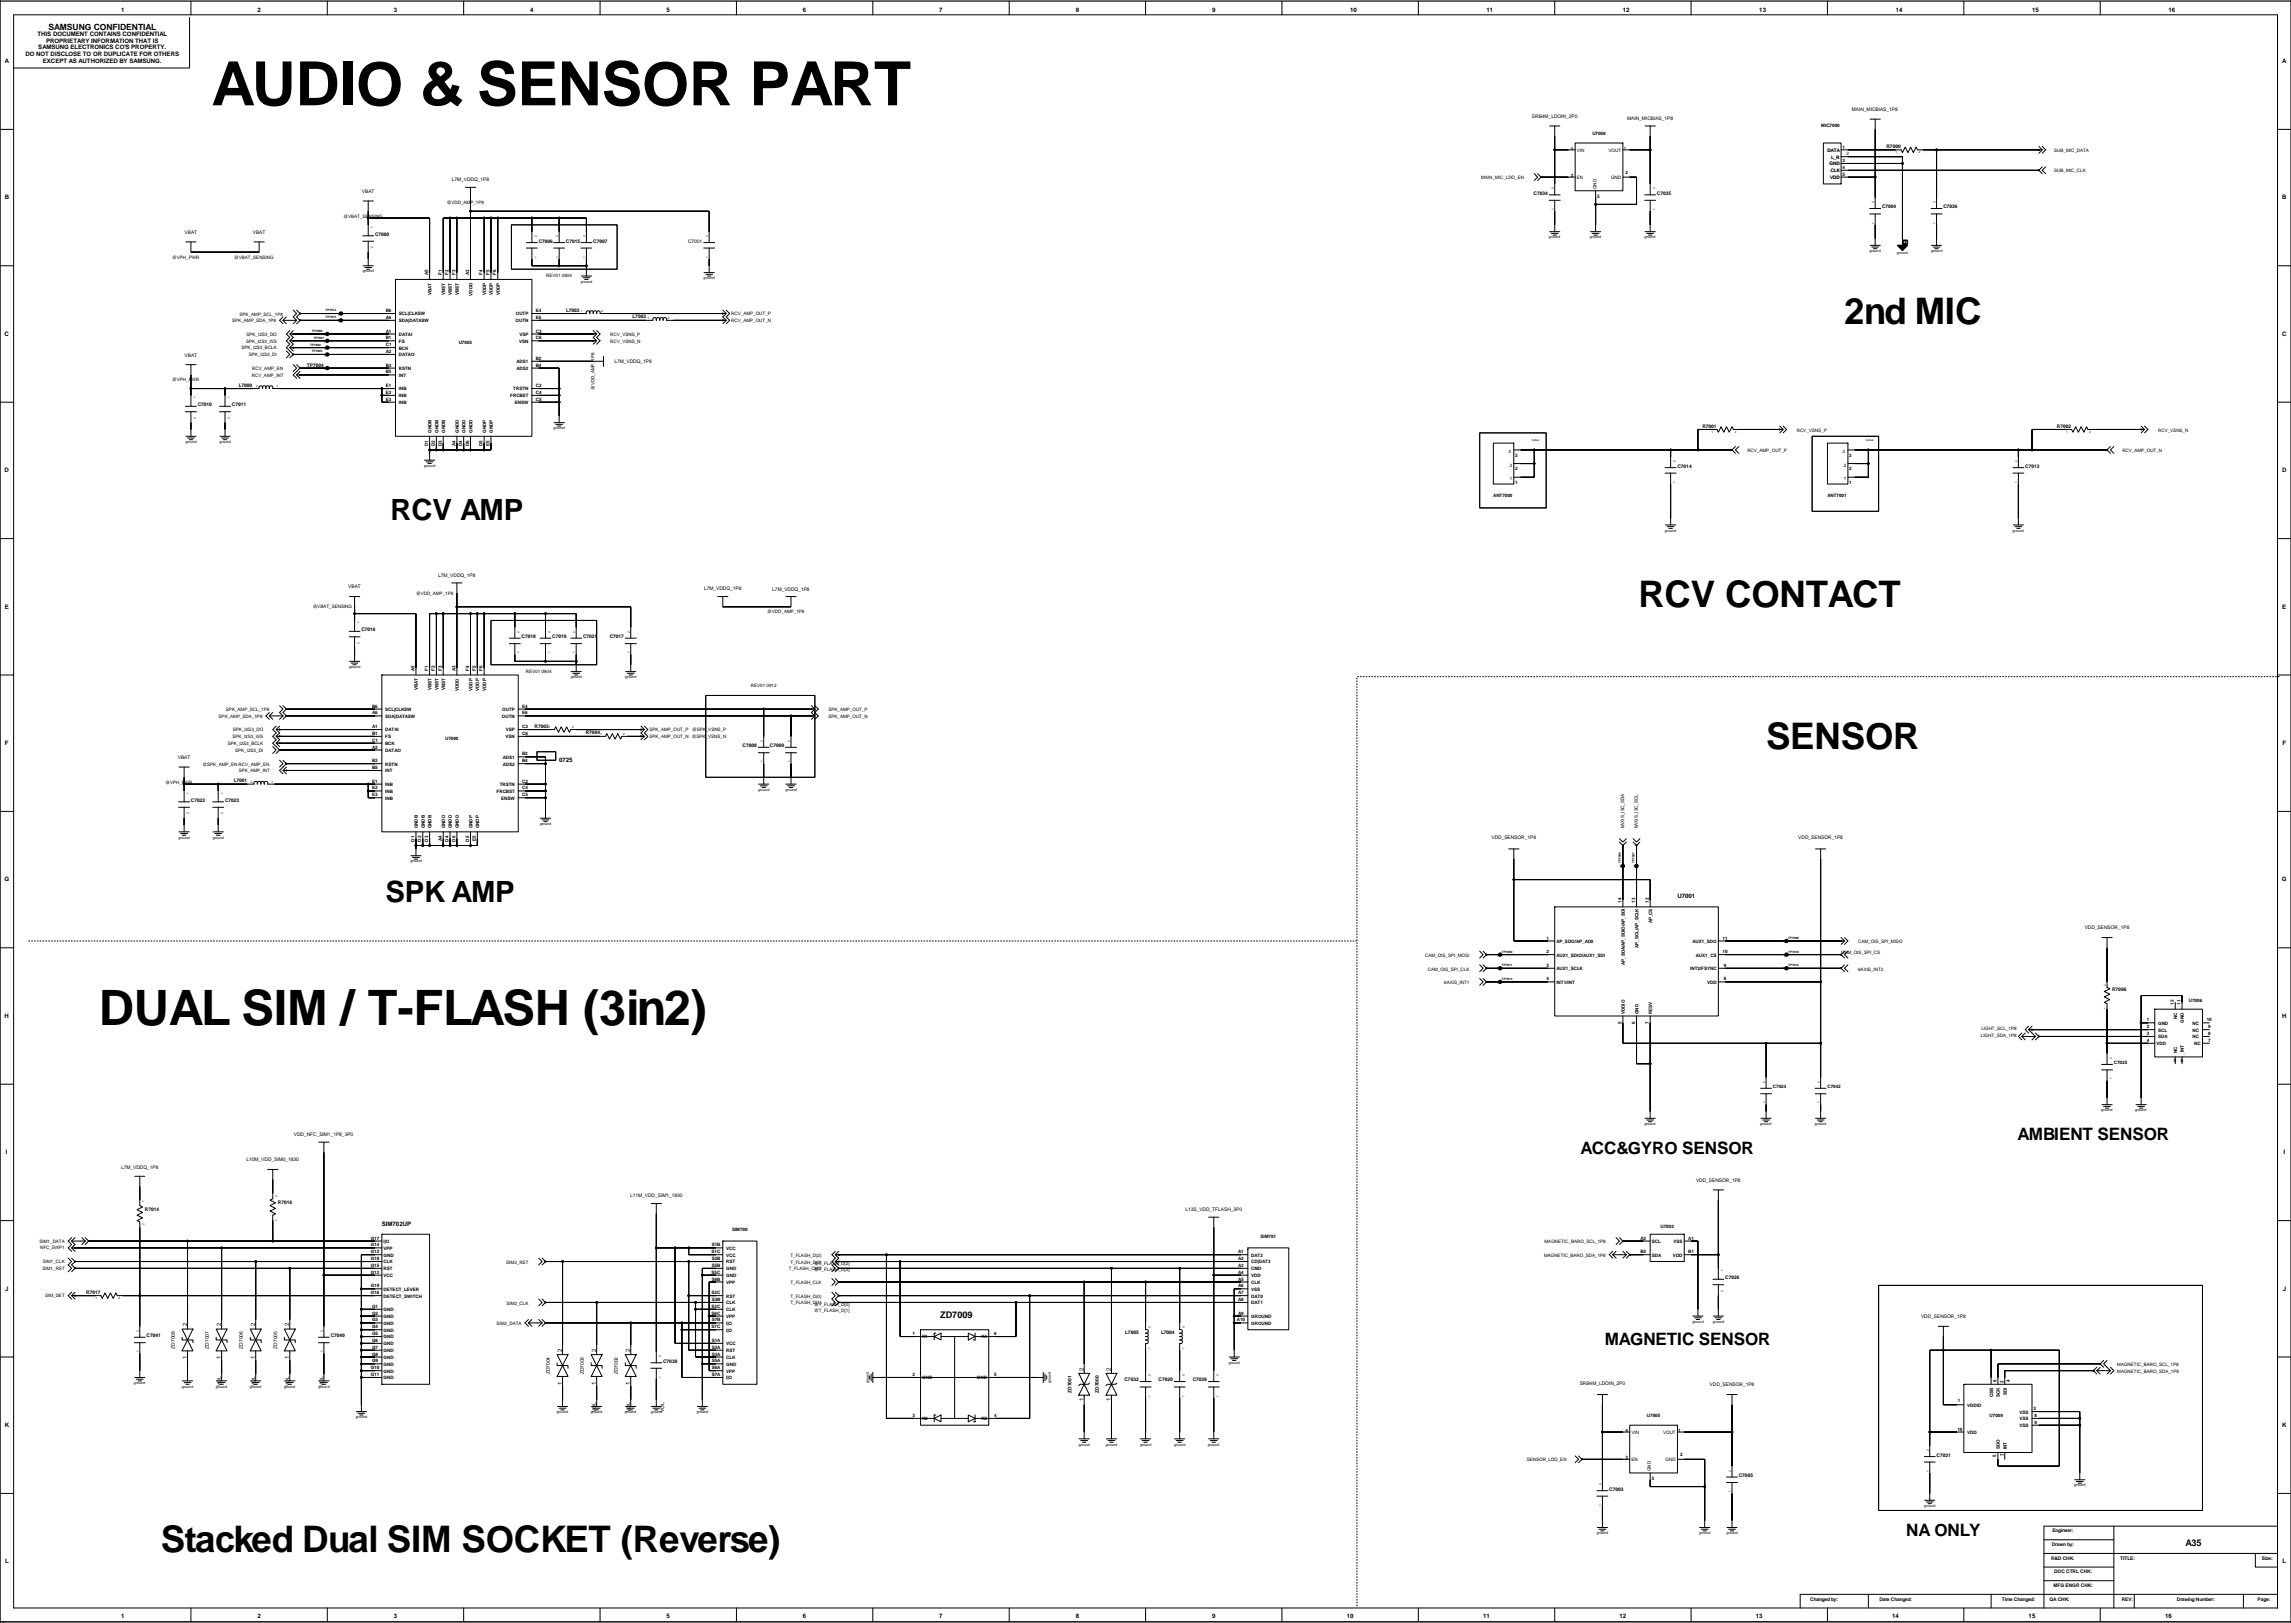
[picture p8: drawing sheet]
<svg xmlns="http://www.w3.org/2000/svg" width="1706mm" height="1209mm" viewBox="0 0 1706 1209" stroke-linecap="round" stroke-linejoin="round" font-family="sans-serif">
<defs><g id="words">
<text font-size="45.5" x="157" y="78">AUDIO &amp; SENSOR PART</text>
<text font-size="36.4" x="74" y="764">DUAL SIM / T-FLASH (3in2)</text>
<g font-size="27.3">
<text x="1374" y="242">2nd MIC</text>
<text x="1220" y="452">RCV CONTACT</text>
<text x="1315" y="557">SENSOR</text>
<text x="120" y="1156">Stacked Dual SIM SOCKET (Reverse)</text>
</g>
<g font-size="21.8">
<text x="291" y="387">RCV AMP</text>
<text x="287" y="672">SPK AMP</text>
</g>
<g font-size="12.7">
<text x="1503" y="849">AMBIENT SENSOR</text>
<text x="1177" y="859">ACC&amp;GYRO SENSOR</text>
<text x="1195" y="1002">MAGNETIC SENSOR</text>
<text x="1420" y="1144">NA ONLY</text>
</g>
<text font-size="8.5" fill="#00f" x="0" y="1209">.</text>
<g font-size="6.8">
<text x="700" y="982">ZD7009</text>
<text x="1628" y="1151">A35</text>
</g>
<text font-size="6.4" x="36" y="22">SAMSUNG CONFIDENTIAL</text>
<g font-size="4.5">
<text x="90" y="9">1</text>
<text x="192" y="9">2</text>
<text x="293" y="9">3</text>
<text x="395" y="9">4</text>
<text x="496" y="9">5</text>
<text x="598" y="9">6</text>
<text x="700" y="9">7</text>
<text x="801" y="9">8</text>
<text x="903" y="9">9</text>
<text x="1006" y="9">10</text>
<text x="1107" y="9">11</text>
<text x="1209" y="9">12</text>
<text x="1310" y="9">13</text>
<text x="1412" y="9">14</text>
<text x="1514" y="9">15</text>
<text x="1615" y="9">16</text>
<text x="28" y="27">THIS DOCUMENT CONTAINS CONFIDENTIAL</text>
<text x="34" y="32">PROPRIETARY INFORMATION THAT IS</text>
<text x="19" y="42">DO NOT DISCLOSE TO OR DUPLICATE FOR OTHERS</text>
<text x="29" y="37">SAMSUNG ELECTRONICS CO'S PROPERTY.</text>
<text x="4" y="47">A</text>
<text x="32" y="47">EXCEPT AS AUTHORIZED BY SAMSUNG.</text>
<text x="1700" y="47">A</text>
<text x="4" y="148">B</text>
<text x="1700" y="148">B</text>
<text x="3" y="250">C</text>
<text x="1700" y="250">C</text>
<text x="3" y="352">D</text>
<text x="1700" y="352">D</text>
<text x="4" y="453">E</text>
<text x="1700" y="453">E</text>
<text x="4" y="555">F</text>
<text x="1700" y="555">F</text>
<text x="417" y="567">0725</text>
<text x="3" y="656">G</text>
<text x="1700" y="656">G</text>
<text x="1249" y="669">U7001</text>
<text x="3" y="758">H</text>
<text x="1700" y="758">H</text>
<text x="4" y="860">I</text>
<text x="1701" y="860">I</text>
<text x="284" y="913">SIM702UP</text>
<text x="4" y="961">J</text>
<text x="1700" y="961">J</text>
<text x="139" y="988" transform="rotate(-90 139 988)">2</text>
<text x="165" y="988" transform="rotate(-90 165 988)">2</text>
<text x="190" y="988" transform="rotate(-90 190 988)">2</text>
<text x="215" y="988" transform="rotate(-90 215 988)">2</text>
<text x="419" y="1007" transform="rotate(-90 419 1007)">2</text>
<text x="444" y="1007" transform="rotate(-90 444 1007)">2</text>
<text x="469" y="1007" transform="rotate(-90 469 1007)">2</text>
<text x="139" y="1012" transform="rotate(-90 139 1012)">1</text>
<text x="165" y="1012" transform="rotate(-90 165 1012)">1</text>
<text x="190" y="1012" transform="rotate(-90 190 1012)">1</text>
<text x="215" y="1012" transform="rotate(-90 215 1012)">1</text>
<text x="807" y="1021" transform="rotate(-90 807 1021)">2</text>
<text x="827" y="1021" transform="rotate(-90 827 1021)">2</text>
<text x="419" y="1031" transform="rotate(-90 419 1031)">1</text>
<text x="444" y="1031" transform="rotate(-90 444 1031)">1</text>
<text x="469" y="1031" transform="rotate(-90 469 1031)">1</text>
<text x="807" y="1044" transform="rotate(-90 807 1044)">1</text>
<text x="827" y="1044" transform="rotate(-90 827 1044)">1</text>
<text x="4" y="1063">K</text>
<text x="1700" y="1063">K</text>
<text x="4" y="1164">L</text>
<text x="1700" y="1164">L</text>
<text x="90" y="1205">1</text>
<text x="192" y="1205">2</text>
<text x="293" y="1205">3</text>
<text x="496" y="1205">5</text>
<text x="598" y="1205">6</text>
<text x="700" y="1205">7</text>
<text x="801" y="1205">8</text>
<text x="903" y="1205">9</text>
<text x="1003" y="1205">10</text>
<text x="1105" y="1205">11</text>
<text x="1206" y="1205">12</text>
<text x="1308" y="1205">13</text>
<text x="1409" y="1205">14</text>
<text x="1511" y="1205">15</text>
<text x="1613" y="1205">16</text>
</g>
<g font-size="3.6">
<text x="1379" y="83">MAIN_MICBIAS_1P8</text>
<text x="1141" y="88">SRB4M_LDOIN_2P0</text>
<text x="1212" y="89">MAIN_MICBIAS_1P8</text>
<text x="1405" y="110">R7000</text>
<text x="337" y="135">L7M_VDDQ_1P8</text>
<text x="270" y="144">VBAT</text>
<text x="1142" y="145">C7034</text>
<text x="1234" y="145">C7035</text>
<text x="1402" y="155">C7004</text>
<text x="1447" y="155">C7036</text>
<text x="137" y="174">VBAT</text>
<text x="188" y="174">VBAT</text>
<text x="279" y="176">C7000</text>
<text x="401" y="181">C7006</text>
<text x="422" y="181">C7015</text>
<text x="442" y="181">C7007</text>
<text x="513" y="181">C7001</text>
<text x="422" y="232">L7003</text>
<text x="471" y="237">L7002</text>
<text x="137" y="266">VBAT</text>
<text x="229" y="273">TP7004</text>
<text x="458" y="270">L7M_VDDQ_1P8</text>
<text x="178" y="288">L7000</text>
<text x="147" y="302">C7010</text>
<text x="173" y="302">C7011</text>
<text x="1268" y="318">R7001</text>
<text x="1532" y="318">R7002</text>
<text x="1249" y="348">C7014</text>
<text x="1508" y="348">C7013</text>
<text x="326" y="430">L7M_VDDQ_1P8</text>
<text x="259" y="438">VBAT</text>
<text x="524" y="439">L7M_VDDQ_1P8</text>
<text x="575" y="440">L7M_VDDQ_1P8</text>
<text x="269" y="470">C7016</text>
<text x="389" y="475">C7018</text>
<text x="411" y="475">C7019</text>
<text x="434" y="475">C7021</text>
<text x="454" y="475">C7017</text>
<text x="398" y="542">R7003</text>
<text x="436" y="547">R7004</text>
<text x="553" y="556">C7008</text>
<text x="573" y="556">C7009</text>
<text x="132" y="565">VBAT</text>
<text x="174" y="582">L7001</text>
<text x="142" y="597">C7022</text>
<text x="168" y="597">C7023</text>
<text x="1111" y="625">VDD_SENSOR_1P8</text>
<text x="1339" y="625">VDD_SENSOR_1P8</text>
<text x="1553" y="692">VDD_SENSOR_1P8</text>
<text x="1573" y="738">R7006</text>
<text x="219" y="846">VDD_NFC_SIM1_1P8_3P0</text>
<text x="184" y="865">L10M_VDD_SIM0_1830</text>
<text x="90" y="870">L7M_VDDQ_1P8</text>
<text x="1263" y="880">VDD_SENSOR_1P8</text>
<text x="469" y="892">L11M_VDD_SIM1_1830</text>
<text x="207" y="897">R7016</text>
<text x="108" y="902">R7014</text>
<text x="883" y="902">L13S_VDD_TFLASH_3P0</text>
<text x="1285" y="953">C7026</text>
<text x="64" y="963">R7017</text>
<text x="1431" y="982">VDD_SENSOR_1P8</text>
<text x="109" y="996">C7041</text>
<text x="246" y="996">C7040</text>
<text x="838" y="993">L7005</text>
<text x="865" y="993">L7004</text>
<text x="130" y="1004" transform="rotate(-90 130 1004)">ZD7008</text>
<text x="156" y="1004" transform="rotate(-90 156 1004)">ZD7007</text>
<text x="181" y="1004" transform="rotate(-90 181 1004)">ZD7006</text>
<text x="206" y="1004" transform="rotate(-90 206 1004)">ZD7005</text>
<text x="494" y="1015">C7038</text>
<text x="409" y="1023" transform="rotate(-90 409 1023)">ZD7004</text>
<text x="435" y="1023" transform="rotate(-90 435 1023)">ZD7003</text>
<text x="460" y="1023" transform="rotate(-90 460 1023)">ZD7002</text>
<text x="838" y="1029">C7032</text>
<text x="863" y="1029">C7020</text>
<text x="888" y="1029">C7039</text>
<text x="1177" y="1031">SRB4M_LDOIN_2P0</text>
<text x="165" y="1032" transform="rotate(-90 165 1032)">VOL</text>
<text x="190" y="1032" transform="rotate(-90 190 1032)">VOL</text>
<text x="215" y="1032" transform="rotate(-90 215 1032)">VOL</text>
<text x="241" y="1032" transform="rotate(-90 241 1032)">VOL</text>
<text x="798" y="1037" transform="rotate(-90 798 1037)">ZD7001</text>
<text x="818" y="1037" transform="rotate(-90 818 1037)">ZD7000</text>
<text x="1273" y="1032">VDD_SENSOR_1P8</text>
<text x="444" y="1051" transform="rotate(-90 444 1051)">VOL</text>
<text x="469" y="1051" transform="rotate(-90 469 1051)">VOL</text>
<text x="495" y="1051" transform="rotate(-90 495 1051)">VOL</text>
<text x="1442" y="1085">C7031</text>
<text x="1295" y="1100">C7005</text>
<text x="1199" y="1110">C7003</text>
<text x="1529" y="1141">Engineer:</text>
<text x="1528" y="1151">Drawn by:</text>
<text x="1528" y="1161">R&amp;D CHK:</text>
<text x="1579" y="1161">TITLE:</text>
<text x="1685" y="1161">Size:</text>
<text x="1530" y="1172">DOC CTRL CHK:</text>
<text x="1529" y="1182">MFG ENGR CHK:</text>
<text x="1348" y="1192">Changed by:</text>
<text x="1400" y="1192">Date Changed:</text>
<text x="1491" y="1192">Time Changed:</text>
<text x="1526" y="1192">QA CHK:</text>
<text x="1580" y="1192">REV:</text>
<text x="1621" y="1192">Drawing Number:</text>
<text x="1681" y="1192">Page:</text>
</g>
<g font-size="3.4">
<text x="1357" y="95">MIC7000</text>
<text x="1186" y="100">U7008</text>
<text x="1170" y="112">4</text>
<text x="1174" y="113">VIN</text>
<text x="1198" y="113">VOUT</text>
<text x="1209" y="112">1</text>
<text x="1361" y="113">DATA</text>
<text x="1372" y="111">1</text>
<text x="1530" y="113">SUB_MIC_DATA</text>
<text x="1364" y="118">L_R</text>
<text x="1375" y="116">2</text>
<text x="1363" y="123">GND</text>
<text x="1372" y="126">4</text>
<text x="1372" y="121">3</text>
<text x="1170" y="132">3</text>
<text x="1211" y="129">2</text>
<text x="1364" y="128">CLK</text>
<text x="1372" y="131">5</text>
<text x="1530" y="128">SUB_MIC_CLK</text>
<text x="1103" y="133">MAIN_MIC_LDO_EN</text>
<text x="1174" y="133">EN</text>
<text x="1200" y="133">GND</text>
<text x="1363" y="133">VDD</text>
<text x="1189" y="141" transform="rotate(-90 1189 141)">GND</text>
<text x="1190" y="147">5</text>
<text x="333" y="152">@VDD_AMP_1P8</text>
<text x="256" y="162">@VBAT_SENSING</text>
<text x="128" y="193">@VPH_PWR</text>
<text x="175" y="193">@VBAT_SENSING</text>
<text x="319" y="205" transform="rotate(-90 319 205)">A5</text>
<text x="329" y="205" transform="rotate(-90 329 205)">F1</text>
<text x="334" y="205" transform="rotate(-90 334 205)">F2</text>
<text x="339" y="205" transform="rotate(-90 339 205)">F3</text>
<text x="349" y="205" transform="rotate(-90 349 205)">A3</text>
<text x="359" y="205" transform="rotate(-90 359 205)">F4</text>
<text x="365" y="205" transform="rotate(-90 365 205)">F5</text>
<text x="370" y="205" transform="rotate(-90 370 205)">F6</text>
<text x="407" y="207">REV01 0904</text>
<text x="321" y="219" transform="rotate(-90 321 219)">VBAT</text>
<text x="332" y="219" transform="rotate(-90 332 219)">VBST</text>
<text x="337" y="219" transform="rotate(-90 337 219)">VBST</text>
<text x="342" y="219" transform="rotate(-90 342 219)">VBST</text>
<text x="352" y="220" transform="rotate(-90 352 220)">VDDD</text>
<text x="362" y="220" transform="rotate(-90 362 220)">VDDP</text>
<text x="367" y="220" transform="rotate(-90 367 220)">VDDP</text>
<text x="372" y="220" transform="rotate(-90 372 220)">VDDP</text>
<text x="287" y="232">B6</text>
<text x="399" y="232">E4</text>
<text x="178" y="235">SPK_AMP_SCL_1P8</text>
<text x="251" y="235">1</text>
<text x="287" y="237">A6</text>
<text x="297" y="235">SCL|CLKSW</text>
<text x="297" y="240">SDA|DATASW</text>
<text x="384" y="240">OUTN</text>
<text x="384" y="235">OUTP</text>
<text x="399" y="237">E6</text>
<text x="545" y="240">RCV_AMP_OUT_N</text>
<text x="545" y="234">RCV_AMP_OUT_P</text>
<text x="173" y="240">SPK_AMP_SDA_1P8</text>
<text x="251" y="240">1</text>
<text x="184" y="250">SPK_I2S3_DO</text>
<text x="241" y="250">1</text>
<text x="287" y="248">A1</text>
<text x="297" y="250">DATAI</text>
<text x="387" y="250">VSP</text>
<text x="399" y="248">C3</text>
<text x="455" y="250">RCV_VSNS_P</text>
<text x="183" y="255">SPK_I2S3_WS</text>
<text x="241" y="255">1</text>
<text x="287" y="258">C1</text>
<text x="287" y="253">B1</text>
<text x="297" y="255">FS</text>
<text x="342" y="256">U7003</text>
<text x="387" y="255">VSN</text>
<text x="399" y="253">C6</text>
<text x="455" y="255">RCV_VSNS_N</text>
<text x="180" y="260">SPK_I2S3_BCLK</text>
<text x="241" y="260">1</text>
<text x="287" y="263">A2</text>
<text x="297" y="260">BCK</text>
<text x="185" y="265">SPK_I2S3_DI</text>
<text x="241" y="266">1</text>
<text x="297" y="265">DATAO</text>
<text x="399" y="268">B2</text>
<text x="188" y="276">RCV_AMP_EN</text>
<text x="241" y="276">1</text>
<text x="287" y="273">B3</text>
<text x="297" y="276">RSTN</text>
<text x="385" y="276">ADS2</text>
<text x="385" y="270">ADS1</text>
<text x="399" y="273">B4</text>
<text x="188" y="280">RCV_AMP_INT</text>
<text x="287" y="278">B5</text>
<text x="297" y="281">INT</text>
<text x="128" y="284">@VPH_PWR</text>
<text x="287" y="293">E2</text>
<text x="287" y="288">E1</text>
<text x="297" y="291">INB</text>
<text x="382" y="291">TRSTN</text>
<text x="399" y="288">C2</text>
<text x="399" y="293">C4</text>
<text x="443" y="290" transform="rotate(-90 443 290)">@VDD_AMP_1P8</text>
<text x="287" y="298">E3</text>
<text x="297" y="296">INB</text>
<text x="380" y="296">FRCBST</text>
<text x="399" y="298">C5</text>
<text x="297" y="301">INB</text>
<text x="383" y="301">ENSW</text>
<text x="321" y="322" transform="rotate(-90 321 322)">GNDB</text>
<text x="326" y="322" transform="rotate(-90 326 322)">GNDB</text>
<text x="332" y="322" transform="rotate(-90 332 322)">GNDB</text>
<text x="342" y="322" transform="rotate(-90 342 322)">GNDD</text>
<text x="347" y="322" transform="rotate(-90 347 322)">GNDD</text>
<text x="352" y="322" transform="rotate(-90 352 322)">GNDD</text>
<text x="362" y="322" transform="rotate(-90 362 322)">GNDP</text>
<text x="367" y="322" transform="rotate(-90 367 322)">GNDP</text>
<text x="1338" y="321">RCV_VSNS_P</text>
<text x="1607" y="321">RCV_VSNS_N</text>
<text x="319" y="332" transform="rotate(-90 319 332)">D1</text>
<text x="324" y="332" transform="rotate(-90 324 332)">D2</text>
<text x="329" y="332" transform="rotate(-90 329 332)">D3</text>
<text x="339" y="332" transform="rotate(-90 339 332)">A4</text>
<text x="344" y="332" transform="rotate(-90 344 332)">D4</text>
<text x="349" y="332" transform="rotate(-90 349 332)">D6</text>
<text x="359" y="332" transform="rotate(-90 359 332)">D5</text>
<text x="365" y="332" transform="rotate(-90 365 332)">E5</text>
<text x="1123" y="337">3</text>
<text x="1129" y="340">3</text>
<text x="1301" y="337">RCV_AMP_OUT_P</text>
<text x="1372" y="337">3</text>
<text x="1377" y="340">3</text>
<text x="1581" y="337">RCV_AMP_OUT_N</text>
<text x="1124" y="347">2</text>
<text x="1373" y="347">2</text>
<text x="1129" y="350">2</text>
<text x="1377" y="350">2</text>
<text x="1124" y="358">1</text>
<text x="1373" y="358">1</text>
<text x="1129" y="361">1</text>
<text x="1377" y="361">1</text>
<text x="1112" y="370">ANT7000</text>
<text x="1361" y="370">ANT7001</text>
<text x="310" y="443">@VDD_AMP_1P8</text>
<text x="233" y="453">@VBAT_SENSING</text>
<text x="571" y="457">@VDD_AMP_1P8</text>
<text x="309" y="500" transform="rotate(-90 309 500)">A5</text>
<text x="319" y="500" transform="rotate(-90 319 500)">F1</text>
<text x="324" y="500" transform="rotate(-90 324 500)">F2</text>
<text x="329" y="500" transform="rotate(-90 329 500)">F3</text>
<text x="339" y="500" transform="rotate(-90 339 500)">A3</text>
<text x="349" y="500" transform="rotate(-90 349 500)">F4</text>
<text x="354" y="500" transform="rotate(-90 354 500)">F5</text>
<text x="359" y="500" transform="rotate(-90 359 500)">F6</text>
<text x="392" y="501">REV01 0904</text>
<text x="311" y="514" transform="rotate(-90 311 514)">VBAT</text>
<text x="321" y="514" transform="rotate(-90 321 514)">VBST</text>
<text x="326" y="514" transform="rotate(-90 326 514)">VBST</text>
<text x="332" y="514" transform="rotate(-90 332 514)">VBST</text>
<text x="342" y="515" transform="rotate(-90 342 515)">VDDD</text>
<text x="352" y="515" transform="rotate(-90 352 515)">VDDP</text>
<text x="357" y="515" transform="rotate(-90 357 515)">VDDP</text>
<text x="362" y="515" transform="rotate(-90 362 515)">VDDP</text>
<text x="559" y="511">REV01 0912</text>
<text x="277" y="527">B6</text>
<text x="389" y="527">E4</text>
<text x="168" y="530">SPK_AMP_SCL_1P8</text>
<text x="277" y="532">A6</text>
<text x="287" y="529">SCL|CLKSW</text>
<text x="374" y="529">OUTP</text>
<text x="389" y="532">E6</text>
<text x="617" y="530">SPK_AMP_OUT_P</text>
<text x="163" y="535">SPK_AMP_SDA_1P8</text>
<text x="287" y="535">SDA|DATASW</text>
<text x="374" y="535">OUTN</text>
<text x="617" y="535">SPK_AMP_OUT_N</text>
<text x="173" y="545">SPK_I2S3_DO</text>
<text x="277" y="542">A1</text>
<text x="287" y="545">DATAI</text>
<text x="377" y="545">VSP</text>
<text x="389" y="542">C3</text>
<text x="484" y="544">SPK_AMP_OUT_P</text>
<text x="515" y="544">@SPK_VSNS_P</text>
<text x="173" y="550">SPK_I2S3_WS</text>
<text x="277" y="547">B1</text>
<text x="287" y="550">FS</text>
<text x="331" y="551">U7000</text>
<text x="376" y="550">VSN</text>
<text x="389" y="547">C6</text>
<text x="484" y="549">SPK_AMP_OUT_N @SPK_VSNS_N</text>
<text x="170" y="555">SPK_I2S3_BCLK</text>
<text x="277" y="552">C1</text>
<text x="277" y="557">A2</text>
<text x="287" y="555">BCK</text>
<text x="175" y="560">SPK_I2S3_DI</text>
<text x="287" y="560">DATAO</text>
<text x="389" y="563">B2</text>
<text x="277" y="568">B3</text>
<text x="375" y="565">ADS1</text>
<text x="389" y="568">B4</text>
<text x="151" y="570">@SPK_AMP_EN RCV_AMP_EN</text>
<text x="178" y="575">SPK_AMP_INT</text>
<text x="277" y="573">B5</text>
<text x="287" y="575">INT</text>
<text x="287" y="570">RSTN</text>
<text x="375" y="570">ADS2</text>
<text x="123" y="584">@VPH_PWR</text>
<text x="277" y="588">E2</text>
<text x="277" y="583">E1</text>
<text x="287" y="585">INB</text>
<text x="372" y="585">TRSTN</text>
<text x="389" y="583">C2</text>
<text x="389" y="588">C4</text>
<text x="277" y="593">E3</text>
<text x="287" y="590">INB</text>
<text x="370" y="590">FRCBST</text>
<text x="389" y="593">C5</text>
<text x="287" y="596">INB</text>
<text x="373" y="596">ENSW</text>
<text x="311" y="617" transform="rotate(-90 311 617)">GNDB</text>
<text x="316" y="617" transform="rotate(-90 316 617)">GNDB</text>
<text x="321" y="617" transform="rotate(-90 321 617)">GNDB</text>
<text x="332" y="617" transform="rotate(-90 332 617)">GNDD</text>
<text x="337" y="617" transform="rotate(-90 337 617)">GNDD</text>
<text x="342" y="617" transform="rotate(-90 342 617)">GNDD</text>
<text x="352" y="617" transform="rotate(-90 352 617)">GNDP</text>
<text x="357" y="617" transform="rotate(-90 357 617)">GNDP</text>
<text x="1210" y="617" transform="rotate(-90 1210 617)">6AXIS_I3C_SDA</text>
<text x="1220" y="617" transform="rotate(-90 1220 617)">6AXIS_I3C_SCL</text>
<text x="309" y="627" transform="rotate(-90 309 627)">D1</text>
<text x="314" y="627" transform="rotate(-90 314 627)">D2</text>
<text x="319" y="627" transform="rotate(-90 319 627)">D3</text>
<text x="329" y="627" transform="rotate(-90 329 627)">A4</text>
<text x="334" y="627" transform="rotate(-90 334 627)">D4</text>
<text x="339" y="627" transform="rotate(-90 339 627)">D6</text>
<text x="349" y="627" transform="rotate(-90 349 627)">D5</text>
<text x="354" y="627" transform="rotate(-90 354 627)">E5</text>
<text x="1206" y="646">1</text>
<text x="1216" y="646">1</text>
<text x="1208" y="672" transform="rotate(-90 1208 672)">14</text>
<text x="1218" y="672" transform="rotate(-90 1218 672)">13</text>
<text x="1228" y="672" transform="rotate(-90 1228 672)">12</text>
<text x="1231" y="688" transform="rotate(-90 1231 688)">AP_CS</text>
<text x="1152" y="700">1</text>
<text x="1283" y="700">11</text>
<text x="1159" y="702">AP_SDO/AP_AD0</text>
<text x="1220" y="706" transform="rotate(-90 1220 706)">AP_SCL/AP_SCLK</text>
<text x="1261" y="702">AUX1_SDO</text>
<text x="1328" y="702">1</text>
<text x="1384" y="703">CAM_OIS_SPI_MISO</text>
<text x="1061" y="713">CAM_OIS_SPI_MOSI</text>
<text x="1115" y="712">1</text>
<text x="1152" y="710">2</text>
<text x="1159" y="712">AUX1_SDIO/AUX1_SDI</text>
<text x="1263" y="712">AUX1_CS</text>
<text x="1283" y="710">10</text>
<text x="1328" y="712">1</text>
<text x="1371" y="710">CAM_OIS_SPI_CS</text>
<text x="1152" y="720">3</text>
<text x="1210" y="719" transform="rotate(-90 1210 719)">AP_SDA/AP_SDIO/AP_SDI</text>
<text x="1284" y="720">9</text>
<text x="1063" y="723">CAM_OIS_SPI_CLK</text>
<text x="1115" y="723">1</text>
<text x="1159" y="722">AUX1_SCLK</text>
<text x="1259" y="722">INT2/FSYNC</text>
<text x="1328" y="723">1</text>
<text x="1384" y="723">6AXIS_INT2</text>
<text x="1152" y="730">4</text>
<text x="1284" y="730">8</text>
<text x="1076" y="733">6AXIS_INT1</text>
<text x="1115" y="733">1</text>
<text x="1159" y="733">INT1/INT</text>
<text x="1271" y="733">VDD</text>
<text x="1619" y="748" transform="rotate(-90 1619 748)">12</text>
<text x="1624" y="748" transform="rotate(-90 1624 748)">11</text>
<text x="1630" y="747">U7006</text>
<text x="1210" y="755" transform="rotate(-90 1210 755)">VDDIO</text>
<text x="1220" y="755" transform="rotate(-90 1220 755)">GND</text>
<text x="1231" y="755" transform="rotate(-90 1231 755)">RESV</text>
<text x="1599" y="761">1</text>
<text x="1622" y="759" transform="rotate(-90 1622 759)">NC</text>
<text x="1627" y="762" transform="rotate(-90 1627 762)">GND</text>
<text x="1644" y="761">10</text>
<text x="1208" y="763" transform="rotate(-90 1208 763)">5</text>
<text x="1218" y="763" transform="rotate(-90 1218 763)">6</text>
<text x="1228" y="763" transform="rotate(-90 1228 763)">7</text>
<text x="1476" y="767">LIGHT_SCL_1P8</text>
<text x="1599" y="766">2</text>
<text x="1607" y="763">GND</text>
<text x="1633" y="763">NC</text>
<text x="1645" y="766">9</text>
<text x="1475" y="772">LIGHT_SDA_1P8</text>
<text x="1599" y="771">3</text>
<text x="1607" y="768">SCL</text>
<text x="1607" y="773">SDA</text>
<text x="1633" y="768">NC</text>
<text x="1633" y="773">NC</text>
<text x="1645" y="771">8</text>
<text x="1599" y="776">4</text>
<text x="1606" y="778">VDD</text>
<text x="1634" y="778">NC</text>
<text x="1645" y="776">7</text>
<text x="1622" y="784" transform="rotate(-90 1622 784)">NC</text>
<text x="1627" y="786" transform="rotate(-90 1627 786)">_INT</text>
<text x="1619" y="791">5</text>
<text x="1624" y="791">6</text>
<text x="1574" y="793">C7025</text>
<text x="1320" y="810">C7024</text>
<text x="1361" y="810">C7042</text>
<text x="545" y="917">SIM700</text>
<text x="1237" y="914">U7002</text>
<text x="276" y="923">G17</text>
<text x="939" y="922">SIM701</text>
<text x="1222" y="923">A2</text>
<text x="1257" y="923">A1</text>
<text x="29" y="926">SIM1_DATA</text>
<text x="276" y="928">G14</text>
<text x="286" y="926">I|O</text>
<text x="530" y="928">S1B</text>
<text x="1150" y="926">MAGNETIC_BARO_SCL_1P8</text>
<text x="1230" y="926">SCL</text>
<text x="1246" y="926">VSS</text>
<text x="30" y="930">NFC_SWP1</text>
<text x="276" y="933">G12</text>
<text x="286" y="936">GND</text>
<text x="286" y="931">VPP</text>
<text x="530" y="933">S1C</text>
<text x="541" y="931">VCC</text>
<text x="541" y="936">VCC</text>
<text x="589" y="936">T_FLASH_D(2)</text>
<text x="922" y="933">A1</text>
<text x="932" y="936">DAT2</text>
<text x="1150" y="936">MAGNETIC_BARO_SDA_1P8</text>
<text x="1222" y="933">B2</text>
<text x="1230" y="936">SDA</text>
<text x="1246" y="936">VDD</text>
<text x="1257" y="933">B1</text>
<text x="32" y="940">SIM1_CLK</text>
<text x="276" y="938">G18</text>
<text x="286" y="941">CLK</text>
<text x="377" y="941">SIM2_RST</text>
<text x="530" y="938">S2B</text>
<text x="541" y="941">RST</text>
<text x="589" y="941">T_FLASH_D(3)</text>
<text x="606" y="942">@T_FLASH_D[2]</text>
<text x="922" y="938">A2</text>
<text x="932" y="941">CD|DAT3</text>
<text x="32" y="946">SIM1_RST</text>
<text x="276" y="943">G15</text>
<text x="286" y="946">RST</text>
<text x="530" y="943">S5B</text>
<text x="541" y="946">GND</text>
<text x="588" y="946">T_FLASH_CMD</text>
<text x="606" y="947">@T_FLASH_D[3]</text>
<text x="922" y="943">A3</text>
<text x="932" y="946">CMD</text>
<text x="276" y="948">G13</text>
<text x="286" y="951">VCC</text>
<text x="530" y="948">S5C</text>
<text x="530" y="954">S6B</text>
<text x="541" y="951">GND</text>
<text x="922" y="948">A4</text>
<text x="922" y="954">A5</text>
<text x="932" y="951">VDD</text>
<text x="276" y="959">G19</text>
<text x="541" y="956">VPP</text>
<text x="589" y="956">T_FLASH_CLK</text>
<text x="922" y="959">A6</text>
<text x="932" y="956">CLK</text>
<text x="34" y="966">SIM_DET</text>
<text x="276" y="964">G16</text>
<text x="286" y="961">DETECT_LEVER</text>
<text x="530" y="964">S2C</text>
<text x="922" y="964">A7</text>
<text x="932" y="961">VSS</text>
<text x="286" y="966">DETECT_SWITCH</text>
<text x="377" y="972">SIM2_CLK</text>
<text x="530" y="969">S3B</text>
<text x="541" y="966">RST</text>
<text x="541" y="971">CLK</text>
<text x="589" y="966">T_FLASH_D(0)</text>
<text x="589" y="971">T_FLASH_D(1)</text>
<text x="922" y="969">A8</text>
<text x="932" y="966">DAT0</text>
<text x="932" y="971">DAT1</text>
<text x="277" y="974">G1</text>
<text x="286" y="976">GND</text>
<text x="530" y="974">S3C</text>
<text x="541" y="976">CLK</text>
<text x="606" y="977">@T_FLASH_D[1]</text>
<text x="606" y="972">@T_FLASH_D[0]</text>
<text x="277" y="979">G2</text>
<text x="286" y="982">GND</text>
<text x="530" y="979">S6C</text>
<text x="541" y="982">VPP</text>
<text x="922" y="979">A9</text>
<text x="932" y="982">GROUND</text>
<text x="277" y="989">G4</text>
<text x="277" y="984">G3</text>
<text x="286" y="987">GND</text>
<text x="370" y="987">SIM2_DATA</text>
<text x="530" y="989">S7C</text>
<text x="530" y="984">S7B</text>
<text x="541" y="987">I|O</text>
<text x="921" y="984">A10</text>
<text x="932" y="987">GROUND</text>
<text x="277" y="994">G5</text>
<text x="286" y="992">GND</text>
<text x="541" y="992">I|O</text>
<text x="680" y="994">1</text>
<text x="741" y="994">6</text>
<text x="277" y="999">G6</text>
<text x="286" y="997">GND</text>
<text x="286" y="1002">GND</text>
<text x="530" y="999">S1A</text>
<text x="541" y="1002">VCC</text>
<text x="687" y="997">K1</text>
<text x="731" y="997">K4</text>
<text x="277" y="1004">G7</text>
<text x="286" y="1007">GND</text>
<text x="530" y="1004">S2A</text>
<text x="541" y="1007">RST</text>
<text x="277" y="1009">G8</text>
<text x="286" y="1012">GND</text>
<text x="530" y="1009">S3A</text>
<text x="541" y="1012">CLK</text>
<text x="276" y="1020">G10</text>
<text x="277" y="1015">G9</text>
<text x="286" y="1017">GND</text>
<text x="530" y="1020">S6A</text>
<text x="530" y="1015">S5A</text>
<text x="541" y="1017">GND</text>
<text x="1577" y="1017">MAGNETIC_BARO_SCL_1P8</text>
<text x="276" y="1025">G11</text>
<text x="286" y="1022">GND</text>
<text x="530" y="1025">S7A</text>
<text x="541" y="1022">VPP</text>
<text x="680" y="1025">2</text>
<text x="741" y="1025">5</text>
<text x="1577" y="1022">MAGNETIC_BARO_SDA_1P8</text>
<text x="286" y="1027">GND</text>
<text x="541" y="1027">I|O</text>
<text x="687" y="1027">GND</text>
<text x="728" y="1027">GND</text>
<text x="1487" y="1029" transform="rotate(-90 1487 1029)">6</text>
<text x="1492" y="1030" transform="rotate(-90 1492 1030)">2</text>
<text x="1497" y="1029" transform="rotate(-90 1497 1029)">4</text>
<text x="1484" y="1040" transform="rotate(-90 1484 1040)">CSB</text>
<text x="1490" y="1040" transform="rotate(-90 1490 1040)">SCK</text>
<text x="1495" y="1039" transform="rotate(-90 1495 1039)">SDI</text>
<text x="1458" y="1044">1</text>
<text x="1465" y="1048">VDDID</text>
<text x="680" y="1055">3</text>
<text x="741" y="1055">4</text>
<text x="1227" y="1055">U7005</text>
<text x="1482" y="1055">U7009</text>
<text x="1504" y="1053">VSS</text>
<text x="1515" y="1050">3</text>
<text x="1515" y="1055">8</text>
<text x="687" y="1058">K2</text>
<text x="731" y="1058">K3</text>
<text x="1504" y="1058">VSS</text>
<text x="1515" y="1060">9</text>
<text x="1211" y="1066">4</text>
<text x="1215" y="1068">VIN</text>
<text x="1239" y="1068">VOUT</text>
<text x="1250" y="1066">1</text>
<text x="1458" y="1065">10</text>
<text x="1465" y="1068">VDD</text>
<text x="1504" y="1063">VSS</text>
<text x="1490" y="1079" transform="rotate(-90 1490 1079)">SDO</text>
<text x="1495" y="1079" transform="rotate(-90 1495 1079)">INT</text>
<text x="1251" y="1084">2</text>
<text x="1487" y="1085" transform="rotate(-90 1487 1085)">5</text>
<text x="1492" y="1085" transform="rotate(-90 1492 1085)">7</text>
<text x="1137" y="1088">SENSOR_LDO_EN</text>
<text x="1211" y="1087">3</text>
<text x="1215" y="1088">EN</text>
<text x="1241" y="1088">GND</text>
<text x="1230" y="1096" transform="rotate(-90 1230 1096)">GND</text>
<text x="1230" y="1102">5</text>
</g>
<g font-size="2.7">
<text x="1154" y="178">ground</text>
<text x="1184" y="178">ground</text>
<text x="1225" y="178">ground</text>
<text x="1392" y="188">ground</text>
<text x="1413" y="189">ground</text>
<text x="1438" y="188">ground</text>
<text x="270" y="203">ground</text>
<text x="524" y="208">ground</text>
<text x="433" y="211">ground</text>
<text x="412" y="320">ground</text>
<text x="138" y="330">ground</text>
<text x="164" y="330">ground</text>
<text x="316" y="348">ground</text>
<text x="1240" y="396">ground</text>
<text x="1499" y="396">ground</text>
<text x="260" y="497">ground</text>
<text x="425" y="505">ground</text>
<text x="466" y="505">ground</text>
<text x="565" y="589">ground</text>
<text x="585" y="589">ground</text>
<text x="402" y="614">ground</text>
<text x="133" y="624">ground</text>
<text x="158" y="624">ground</text>
<text x="306" y="642">ground</text>
<text x="1565" y="828">ground</text>
<text x="1590" y="828">ground</text>
<text x="1225" y="838">ground</text>
<text x="1311" y="838">ground</text>
<text x="1352" y="838">ground</text>
<text x="1261" y="985">ground</text>
<text x="1276" y="985">ground</text>
<text x="915" y="1016">ground</text>
<text x="100" y="1031">ground</text>
<text x="647" y="1030" transform="rotate(-90 647 1030)">ground</text>
<text x="783" y="1030" transform="rotate(-90 783 1030)">ground</text>
<text x="135" y="1033">ground</text>
<text x="161" y="1033">ground</text>
<text x="186" y="1033">ground</text>
<text x="212" y="1033">ground</text>
<text x="237" y="1033">ground</text>
<text x="415" y="1052">ground</text>
<text x="440" y="1052">ground</text>
<text x="465" y="1052">ground</text>
<text x="485" y="1052">ground</text>
<text x="519" y="1052">ground</text>
<text x="265" y="1056">ground</text>
<text x="803" y="1076">ground</text>
<text x="824" y="1076">ground</text>
<text x="849" y="1076">ground</text>
<text x="875" y="1076">ground</text>
<text x="900" y="1076">ground</text>
<text x="1545" y="1107">ground</text>
<text x="1433" y="1122">ground</text>
<text x="1189" y="1142">ground</text>
<text x="1266" y="1142">ground</text>
<text x="1286" y="1142">ground</text>
</g>
<g font-size="2.3">
<text x="1412" y="114">1</text>
<text x="1429" y="114">2</text>
<text x="1157" y="141" transform="rotate(-90 1157 141)">2</text>
<text x="1233" y="141" transform="rotate(-90 1233 141)">2</text>
<text x="1396" y="151" transform="rotate(-90 1396 151)">2</text>
<text x="1442" y="151" transform="rotate(-90 1442 151)">2</text>
<text x="1157" y="156" transform="rotate(-90 1157 156)">1</text>
<text x="1233" y="156" transform="rotate(-90 1233 156)">1</text>
<text x="1396" y="166" transform="rotate(-90 1396 166)">1</text>
<text x="1442" y="166" transform="rotate(-90 1442 166)">1</text>
<text x="278" y="170" transform="rotate(-90 278 170)">1</text>
<text x="400" y="177" transform="rotate(-90 400 177)">2</text>
<text x="416" y="177" transform="rotate(-90 416 177)">2</text>
<text x="436" y="177" transform="rotate(-90 436 177)">2</text>
<text x="528" y="177" transform="rotate(-90 528 177)">2</text>
<text x="278" y="185" transform="rotate(-90 278 185)">2</text>
<text x="400" y="192" transform="rotate(-90 400 192)">1</text>
<text x="416" y="192" transform="rotate(-90 416 192)">1</text>
<text x="436" y="192" transform="rotate(-90 436 192)">1</text>
<text x="528" y="192" transform="rotate(-90 528 192)">1</text>
<text x="243" y="232">TP7014</text>
<text x="433" y="233">1</text>
<text x="448" y="233">2</text>
<text x="243" y="237">TP7015</text>
<text x="482" y="238">1</text>
<text x="497" y="238">2</text>
<text x="232" y="247">TP7000</text>
<text x="231" y="257">TP7002</text>
<text x="234" y="252">TP7001</text>
<text x="232" y="262">TP7003</text>
<text x="191" y="289">2</text>
<text x="206" y="289">1</text>
<text x="146" y="297" transform="rotate(-90 146 297)">1</text>
<text x="171" y="297" transform="rotate(-90 171 297)">1</text>
<text x="146" y="312" transform="rotate(-90 146 312)">2</text>
<text x="171" y="312" transform="rotate(-90 171 312)">2</text>
<text x="1275" y="322">1</text>
<text x="1292" y="322">2</text>
<text x="1539" y="322">1</text>
<text x="1556" y="322">2</text>
<text x="1141" y="328">Value</text>
<text x="1390" y="328">Value</text>
<text x="1248" y="344" transform="rotate(-90 1248 344)">2</text>
<text x="1503" y="344" transform="rotate(-90 1503 344)">2</text>
<text x="1248" y="359" transform="rotate(-90 1248 359)">1</text>
<text x="1503" y="359" transform="rotate(-90 1503 359)">1</text>
<text x="268" y="464" transform="rotate(-90 268 464)">1</text>
<text x="387" y="471" transform="rotate(-90 387 471)">2</text>
<text x="410" y="471" transform="rotate(-90 410 471)">2</text>
<text x="428" y="471" transform="rotate(-90 428 471)">2</text>
<text x="469" y="471" transform="rotate(-90 469 471)">2</text>
<text x="268" y="480" transform="rotate(-90 268 480)">2</text>
<text x="387" y="486" transform="rotate(-90 387 486)">1</text>
<text x="410" y="486" transform="rotate(-90 410 486)">1</text>
<text x="428" y="486" transform="rotate(-90 428 486)">1</text>
<text x="469" y="486" transform="rotate(-90 469 486)">1</text>
<text x="409" y="542">1</text>
<text x="426" y="542">2</text>
<text x="447" y="548">1</text>
<text x="464" y="548">2</text>
<text x="568" y="552" transform="rotate(-90 568 552)">2</text>
<text x="588" y="552" transform="rotate(-90 588 552)">2</text>
<text x="568" y="568" transform="rotate(-90 568 568)">1</text>
<text x="588" y="568" transform="rotate(-90 588 568)">1</text>
<text x="187" y="583">2</text>
<text x="202" y="583">1</text>
<text x="141" y="591" transform="rotate(-90 141 591)">1</text>
<text x="166" y="591" transform="rotate(-90 166 591)">1</text>
<text x="141" y="607" transform="rotate(-90 141 607)">2</text>
<text x="166" y="607" transform="rotate(-90 166 607)">2</text>
<text x="1207" y="643" transform="rotate(-90 1207 643)">TP7006</text>
<text x="1217" y="643" transform="rotate(-90 1217 643)">TP7007</text>
<text x="1332" y="699">TP7008</text>
<text x="1119" y="709">TP7009</text>
<text x="1332" y="709">TP7010</text>
<text x="1119" y="719">TP7011</text>
<text x="1332" y="719">TP7012</text>
<text x="1119" y="730">TP7013</text>
<text x="1569" y="734" transform="rotate(-90 1569 734)">2</text>
<text x="1569" y="752" transform="rotate(-90 1569 752)">1</text>
<text x="1573" y="789" transform="rotate(-90 1573 789)">2</text>
<text x="1573" y="804" transform="rotate(-90 1573 804)">1</text>
<text x="1315" y="806" transform="rotate(-90 1315 806)">2</text>
<text x="1355" y="806" transform="rotate(-90 1355 806)">2</text>
<text x="1315" y="822" transform="rotate(-90 1315 822)">1</text>
<text x="1355" y="822" transform="rotate(-90 1355 822)">1</text>
<text x="207" y="892" transform="rotate(-90 207 892)">2</text>
<text x="108" y="895" transform="rotate(-90 108 895)">1</text>
<text x="207" y="909" transform="rotate(-90 207 909)">1</text>
<text x="108" y="912" transform="rotate(-90 108 912)">2</text>
<text x="1283" y="947" transform="rotate(-90 1283 947)">1</text>
<text x="1283" y="962" transform="rotate(-90 1283 962)">2</text>
<text x="71" y="967">1</text>
<text x="88" y="967">2</text>
<text x="857" y="989" transform="rotate(-90 857 989)">2</text>
<text x="882" y="989" transform="rotate(-90 882 989)">2</text>
<text x="103" y="992" transform="rotate(-90 103 992)">2</text>
<text x="241" y="992" transform="rotate(-90 241 992)">2</text>
<text x="103" y="1007" transform="rotate(-90 103 1007)">1</text>
<text x="241" y="1007" transform="rotate(-90 241 1007)">1</text>
<text x="857" y="1004" transform="rotate(-90 857 1004)">1</text>
<text x="882" y="1004" transform="rotate(-90 882 1004)">1</text>
<text x="492" y="1011" transform="rotate(-90 492 1011)">2</text>
<text x="857" y="1025" transform="rotate(-90 857 1025)">2</text>
<text x="882" y="1025" transform="rotate(-90 882 1025)">2</text>
<text x="908" y="1025" transform="rotate(-90 908 1025)">2</text>
<text x="492" y="1026" transform="rotate(-90 492 1026)">1</text>
<text x="857" y="1040" transform="rotate(-90 857 1040)">1</text>
<text x="882" y="1040" transform="rotate(-90 882 1040)">1</text>
<text x="908" y="1040" transform="rotate(-90 908 1040)">1</text>
<text x="1437" y="1081" transform="rotate(-90 1437 1081)">2</text>
<text x="1289" y="1096" transform="rotate(-90 1289 1096)">2</text>
<text x="1437" y="1096" transform="rotate(-90 1437 1096)">1</text>
<text x="1193" y="1106" transform="rotate(-90 1193 1106)">2</text>
<text x="1289" y="1111" transform="rotate(-90 1289 1111)">1</text>
<text x="1193" y="1121" transform="rotate(-90 1193 1121)">1</text>
</g>
<g font-size=".4">
<text x="1158" y="101">.</text>
<text x="1229" y="101">.</text>
<text x="1397" y="96">.</text>
<text x="1519" y="112">.</text>
<text x="1148" y="132">.</text>
<text x="1519" y="127">.</text>
<text x="350" y="147">.</text>
<text x="274" y="157">.</text>
<text x="1158" y="167">.</text>
<text x="1188" y="167">.</text>
<text x="1229" y="167">.</text>
<text x="1397" y="178">.</text>
<text x="1417" y="178">.</text>
<text x="1442" y="178">.</text>
<text x="142" y="188">.</text>
<text x="193" y="188">.</text>
<text x="274" y="193">.</text>
<text x="528" y="198">.</text>
<text x="437" y="200">.</text>
<text x="223" y="233">.</text>
<text x="538" y="233">.</text>
<text x="223" y="239">.</text>
<text x="538" y="239">.</text>
<text x="218" y="249">.</text>
<text x="442" y="249">.</text>
<text x="218" y="254">.</text>
<text x="442" y="254">.</text>
<text x="218" y="264">.</text>
<text x="218" y="259">.</text>
<text x="442" y="269" transform="rotate(-90 442 269)">.</text>
<text x="223" y="274">.</text>
<text x="142" y="279">.</text>
<text x="223" y="279">.</text>
<text x="416" y="310">.</text>
<text x="142" y="320">.</text>
<text x="168" y="320">.</text>
<text x="1326" y="320">.</text>
<text x="1595" y="320">.</text>
<text x="1290" y="335">.</text>
<text x="1569" y="335">.</text>
<text x="320" y="338">.</text>
<text x="1244" y="386">.</text>
<text x="1503" y="386">.</text>
<text x="340" y="442">.</text>
<text x="264" y="452">.</text>
<text x="538" y="452">.</text>
<text x="589" y="452">.</text>
<text x="264" y="487">.</text>
<text x="429" y="495">.</text>
<text x="470" y="495">.</text>
<text x="213" y="528">.</text>
<text x="213" y="533">.</text>
<text x="604" y="528">.</text>
<text x="604" y="533">.</text>
<text x="208" y="543">.</text>
<text x="477" y="543">.</text>
<text x="208" y="548">.</text>
<text x="477" y="548">.</text>
<text x="208" y="553">.</text>
<text x="208" y="559">.</text>
<text x="213" y="569">.</text>
<text x="213" y="574">.</text>
<text x="137" y="579">.</text>
<text x="569" y="579">.</text>
<text x="589" y="579">.</text>
<text x="406" y="604">.</text>
<text x="137" y="614">.</text>
<text x="163" y="614">.</text>
<text x="310" y="630">.</text>
<text x="1209" y="630" transform="rotate(-90 1209 630)">.</text>
<text x="1219" y="630" transform="rotate(-90 1219 630)">.</text>
<text x="1128" y="640">.</text>
<text x="1356" y="640">.</text>
<text x="1371" y="701">.</text>
<text x="1569" y="706">.</text>
<text x="1107" y="711">.</text>
<text x="1371" y="711">.</text>
<text x="1107" y="721">.</text>
<text x="1371" y="721">.</text>
<text x="1107" y="731">.</text>
<text x="1513" y="767">.</text>
<text x="1519" y="772">.</text>
<text x="1569" y="818">.</text>
<text x="1595" y="818">.</text>
<text x="1229" y="828">.</text>
<text x="1315" y="828">.</text>
<text x="1356" y="828">.</text>
<text x="241" y="858">.</text>
<text x="203" y="878">.</text>
<text x="104" y="884">.</text>
<text x="1280" y="894">.</text>
<text x="489" y="904">.</text>
<text x="904" y="914">.</text>
<text x="56" y="929">.</text>
<text x="66" y="924">.</text>
<text x="1209" y="924">.</text>
<text x="625" y="934">.</text>
<text x="1214" y="934">.</text>
<text x="56" y="939">.</text>
<text x="406" y="939">.</text>
<text x="625" y="939">.</text>
<text x="56" y="945">.</text>
<text x="625" y="945">.</text>
<text x="625" y="955">.</text>
<text x="56" y="965">.</text>
<text x="625" y="965">.</text>
<text x="406" y="970">.</text>
<text x="625" y="970">.</text>
<text x="1265" y="975">.</text>
<text x="1280" y="975">.</text>
<text x="406" y="985">.</text>
<text x="1447" y="995">.</text>
<text x="919" y="1005">.</text>
<text x="1564" y="1016">.</text>
<text x="104" y="1021">.</text>
<text x="140" y="1023">.</text>
<text x="165" y="1023">.</text>
<text x="190" y="1023">.</text>
<text x="216" y="1023">.</text>
<text x="241" y="1023">.</text>
<text x="655" y="1026" transform="rotate(-90 655 1026)">.</text>
<text x="772" y="1026" transform="rotate(-90 772 1026)">.</text>
<text x="1559" y="1021">.</text>
<text x="419" y="1042">.</text>
<text x="444" y="1042">.</text>
<text x="470" y="1042">.</text>
<text x="489" y="1042">.</text>
<text x="523" y="1042">.</text>
<text x="269" y="1046">.</text>
<text x="1194" y="1046">.</text>
<text x="1290" y="1046">.</text>
<text x="808" y="1066">.</text>
<text x="828" y="1066">.</text>
<text x="853" y="1066">.</text>
<text x="879" y="1066">.</text>
<text x="904" y="1066">.</text>
<text x="1178" y="1087">.</text>
<text x="1549" y="1097">.</text>
<text x="1437" y="1112">.</text>
<text x="1194" y="1132">.</text>
<text x="1270" y="1132">.</text>
<text x="1290" y="1132">.</text>
</g>
</g></defs>
<g fill="none" stroke="#000" stroke-width=".74">
<path d="M0 0v1209h1706M141 13v38h-131M142 1v10M244 1v10M345 1v10M447 1v10M549 1v10M650 1v10M752 1v10M853 1v10M955 1v10M1056 1v10"/>
<path d="M1158 1v10M1260 1v10M1361 1v10M1463 1v10M1564 1v10M1696 11v1187M1696 11h-1686v1186h1686M1706 1h-1706v1207h1706M0 96h10M1154 94h8M1158 94v51M1225 94h8"/>
<path d="M1229 94v51M1393 89h7M1397 89v66M1696 96h10M1158 112h15M1173 107h36v35h-36zM1209 112h20M1358 107h13v30h-13zM1371 112h45l1 2 2-4 2 4 2-4 2 4 2-4 1 2h91M1371 117h46v66M1442 112v43M1519 112h.1"/>
<path d="M1519 109l2 3h-2M1521 109l3 3-3 2M1521 112l-2 2M347 140h7M350 140v68M1143 129l2 3-2 2M1145 129l3 3-3 2M1148 132h.1M1148 132h25M1209 132h10v20h-31M1371 132h26M1371 122h46"/>
<path d="M1371 127h148M1519 127h.1M1521 124l-2 3 2 2M1524 124l-3 3 3 2M270 150h8M274 150v26M350 157h178v24M1154 149h8M1154 145h8M1158 149v24M1188 142v31M1225 145h8"/>
<path d="M1225 149h8M1229 149v24M1393 159h8M1393 155h8M1397 159v24M1438 155h8M1438 159h8M1442 159v24M270 180h8M270 176h8M274 180v18M274 162h46v46"/>
<path d="M335 162v46M340 162v46M361 162v46M366 162v46M371 162v46M381 167h79v33h-79zM396 162v19M416 162v19M1154 173h8M1155 174h6M1157 175h2M1185 173h7"/>
<path d="M1186 174h5M1187 175h3M1225 173h8M1227 174h5M1228 175h2M1418 179h3v3h-3zM1418 179h2M1419 179v2M0 198h10M138 180h8M142 180v8h51v-8M189 180h8"/>
<path d="M270 198h8M272 199h5M392 185h8M392 181h8M396 185v13h41M412 185h9M412 181h9M416 185v13M433 181h8M433 185h8M437 181v-19h-107v46M437 185v21"/>
<path d="M524 181h8M524 185h8M528 185v18M1393 183h7M1394 184h5M1395 185h3M1413 183h8l-4 3zM1418 181h2M1439 183h7M1440 184h5M1441 185h3M1696 198h10"/>
<path d="M273 200h3M295 208h101v117h-101zM295 208h.1M433 206h8M434 207h5M436 208h2M524 203h8M526 204h5M527 206h2M211 239h10M211 236l-3 3 3 2M211 239l2 2"/>
<path d="M213 236l-2 3M218 231l3 2-3 3 3 3M221 231l2 2-2 3 2 3-2 2M221 239l-3 2M223 233h.1M223 239h.1M223 239h72M223 233h72M254 233h.1M254 239h.1M396 233h41a1.4 1.4 0 0 1 1-2 1.4 1.4 0 0 1 1 2 1.4 1.4 0 0 1 2-2 1.4 1.4 0 0 1 1 2 1.4 1.4 0 0 1 1-2 1.4 1.4 0 0 1 1 2 1.4 1.4 0 0 1 2-2 1.4 1.4 0 0 1 1 2h91M396 239h90"/>
<path d="M538 233h.1M538 239h.1M538 239h-42a1.4 1.4 0 0 0-1-2 1.4 1.4 0 0 0-1 2 1.4 1.4 0 0 0-1-2 1.4 1.4 0 0 0-2 2 1.4 1.4 0 0 0-1-2 1.4 1.4 0 0 0-1 2 1.4 1.4 0 0 0-1-2 1.4 1.4 0 0 0-2 2M538 231l3 2h-3M541 233l-3 3 3 3h-3M541 231l2 2-2 3 2 3-2 2M541 239l-3 2M216 249l2 2-2 3h2M216 246l-3 3 3 2-3 3 3 2-3 3 5 5-2 2M216 254l2 2-2 3h2M216 259l2 2M218 254h.1"/>
<path d="M218 249h.1M218 259h.1M218 246l-2 3h2M218 254h77M218 249h77M218 259h77M244 249h.1M244 259h.1M244 254h.1M396 254h46M396 249h46M442 249h.1"/>
<path d="M442 254h.1M442 246l2 3h-2M444 249l-2 2 2 3h-2M444 246l3 3-3 2 3 3-3 2M444 254l-2 2M138 272h8M142 272v31M213 261l3 3-3 2M218 264h.1M218 272l3 2-3 3M218 264h77M221 272l2 2-5 5 3 3"/>
<path d="M221 279l2 3M223 279h72M223 279h.1M223 274h.1M223 277l-2 2h2M223 274h72M244 264h.1M244 274h.1M396 274h20v41M396 269h53M449 265v8M0 300h10"/>
<path d="M142 289h51a1.4 1.4 0 0 1 1-2 1.4 1.4 0 0 1 2 2 1.4 1.4 0 0 1 1-2 1.4 1.4 0 0 1 1 2 1.4 1.4 0 0 1 1-2 1.4 1.4 0 0 1 2 2 1.4 1.4 0 0 1 1-2 1.4 1.4 0 0 1 1 2h92M168 289v14M284 294h11M284 289v11h11M396 300h20M396 289h20M396 294h20M1696 300h10M138 303h8M138 307h8M142 307v18M164 303h8"/>
<path d="M164 307h8M168 307v18M413 315h7M414 316h5M415 317h3M1326 320h.1M1326 320h-35l-1-2-2 4-2-4-2 4-2-4-2 4-1-2h-14v15M1326 317l2 3h-2M1328 317l3 3-3 2M1328 320l-2 2M1595 320h.1M1595 320h-40l-1-2-2 4-2-4-2 4-2-4-2 4-1-2h-30v15"/>
<path d="M1595 317l2 3h-2M1597 317l3 3-3 2M1597 320l-2 2M138 325h8M140 326h5M141 327h2M164 325h7M165 326h5M166 327h3M320 325v18M325 325v10M330 325v10"/>
<path d="M340 325v10M345 325v10M350 325v10M361 325v10M366 325v10h-46M1102 322h50v56h-50zM1112 330h16v30h-16zM1128 335h162M1143 335v20h-15M1244 335v13M1290 335h.1M1293 333l-3 2 3 3"/>
<path d="M1295 333l-2 2 2 3M1350 325h49v56h-49zM1361 330h15v30h-15zM1376 335h193M1392 335v20h-16M1503 335v13M1569 335h.1M1572 333l-3 2 3 3M1574 333l-2 2 2 3M316 343h8M317 344h6M319 345h2"/>
<path d="M1128 345h15M1240 352h8M1240 348h8M1244 352v39M1376 345h16M1499 352h8M1499 348h8M1503 352v39M1241 391h7M1242 392h5M1243 393h3M1500 391h7"/>
<path d="M1501 392h5M1502 393h3M0 401h10M1696 401h10M336 434h8M340 434v69M260 444h8M264 457h46v46M264 444v26M325 457v46M330 457v46M340 452h130v23"/>
<path d="M350 457v46M356 457v46M361 457v46M383 457v18M406 457v18M535 444h7M538 444v8h51v-8M585 444h8M260 474h8M260 470h8M264 474v18M366 462h78v33h-78z"/>
<path d="M379 475h9M379 479h9M383 479v13h46M402 479h8M402 475h8M406 479v13M425 475h8M425 479h8M429 475v-18h-109v46M429 479v21M466 475h8M466 479h8"/>
<path d="M470 479v21M260 492h8M262 494h5M263 495h2M0 503h10M284 503h102v116h-102zM284 503h1M425 500h8M427 501h5M428 503h2M466 500h8M467 501h5"/>
<path d="M469 503h2M526 518h81v61h-81zM1696 503h10M201 533h10M201 531l-3 2 3 3M201 533l2 3M203 531l-2 2M208 526l3 2-3 3 3 2M211 526l2 2-2 3 2 2-2 3M211 533l-3 3M213 528h.1M213 533h.1"/>
<path d="M213 533h71M213 528h71M386 533h218M386 528h218M569 528v28M589 533v23M604 528h.1M604 533h.1M604 526l3 2h-3M607 528l-3 3 3 2h-3M607 526l2 2-2 3 2 2-2 3M607 533l-3 3"/>
<path d="M203 556l3 3-3 2M206 541l-3 2 3 3-3 2 3 3-3 2 5 6-2 2M206 543l2 3-2 2h2M206 548l2 3-2 2h2M206 553l2 3M208 559h.1M208 543h.1M208 548h.1M208 553h.1M208 541l-2 2h2M208 548h76M208 543h76"/>
<path d="M208 553h76M208 559h76M386 543h27l1-2 2 4 2-4 2 4 2-4 2 4 1-2h52M386 548h65l1-2 2 4 2-4 2 4 2-4 2 4 1-2h14M400 560h14v6h-14zM477 543h.1M477 548h.1M477 541l3 2h-3M480 543l-3 3 3 2h-3M480 541l2 2-2 3 2 2-2 3M480 548l-3 3M565 556h8"/>
<path d="M585 556h8M133 571h8M137 571v26M208 566l3 3-3 2M211 566l2 3-5 5 3 2M211 574l2 2M213 574h.1M213 569h.1M213 571l-2 3h2M213 574h71M213 569h71M386 569h20"/>
<path d="M386 564h20v45M565 561h8M569 561v23M585 561h8M589 561v23M133 597h8M137 584h52a1.4 1.4 0 0 1 1-2 1.4 1.4 0 0 1 2 2 1.4 1.4 0 0 1 1-2 1.4 1.4 0 0 1 1 2 1.4 1.4 0 0 1 2-2 1.4 1.4 0 0 1 1 2 1.4 1.4 0 0 1 1-2 1.4 1.4 0 0 1 1 2h85M158 597h9M163 584v13M274 584v10h10M274 589h10M386 594h20"/>
<path d="M386 584h20M386 589h20M565 584h8M566 585h5M568 586h2M585 584h8M587 585h5M588 586h2M0 604h10M133 601h8M133 619h8M137 601v18"/>
<path d="M158 601h9M159 619h7M163 601v18M310 619v18M315 619v11M320 619v11M330 619v11M335 619v11M340 619v11M350 619v11M356 619v11h-46M402 609h8"/>
<path d="M404 611h5M405 612h3M1696 604h10M135 621h5M136 622h2M160 621h5M161 622h3M306 637h8M307 639h5M309 640h2M1124 632h7M1128 632v69h30"/>
<path d="M1206 625l3 2 2-2M1206 627l3 3 2-3M1209 630h.1M1209 630v45M1216 625l3 2 2-2M1216 627l3 3 2-3M1219 630h.1M1219 630v45M1352 632h8M1356 632v178M1128 655h101v20M1209 645h.1"/>
<path d="M1219 645h.1M1158 675h122v82h-122zM1158 675h.1M1371 698l3 3h-3M1374 698l2 3-2 2M1566 698h7M1569 698v37l2 1-4 2 4 2-4 2 4 2-4 2 2 1v46M0 706h10M1102 719l3 2-3 3M1102 708l3 3-3 2M1105 719l2 2-2 3M1105 708l2 3-2 2"/>
<path d="M1107 711h51M1107 711h.1M1117 711h.1M1280 701h91M1280 711h91M1331 701h.1M1331 711h.1M1371 701h.1M1371 711h.1M1374 719l-3 2 3 3M1374 708l-3 3 3 2M1374 701l-3 2"/>
<path d="M1376 719l-2 2 2 3M1376 708l-2 3 2 2M1696 706h10M1102 729l3 2-3 3M1105 729l2 2-2 3M1107 721h51M1107 731h51M1107 721h.1M1107 731h.1M1117 721h.1M1117 731h.1M1280 721h91"/>
<path d="M1280 731h76M1331 721h.1M1371 721h.1M1209 757v20h147M1219 757v35h10M1229 757v76M1605 752h35v35h-35zM1605 752h.1M1620 746v6M1625 752v-11h-30v82M1315 777v33M1506 772h10"/>
<path d="M1506 769l-3 3 3 2M1506 772l2 2M1508 769l-2 3M1511 764l-3 3 3 2M1513 767h92M1513 764l-2 3M1513 767h.1M1513 767h-2l5 5M1516 769l3 3-3 2M1516 772l-3 2M1519 772h86M1519 772h.1"/>
<path d="M1569 777h36M1595 762h10M1640 762h6M1640 767h6M1640 772h6M1640 777h6M1565 797h8M1565 793h8M1569 797v26M1620 787v5M1625 787v5M0 807h10"/>
<path d="M1311 810h8M1311 814h8M1315 814v19M1352 814h8M1352 810h8M1356 814v19M1696 807h10M1225 833h8M1227 834h5M1228 835h2M1312 833h7M1313 834h5"/>
<path d="M1314 835h3M1352 833h8M1354 834h5M1355 835h2M1566 823h7M1567 824h5M1568 825h3M1591 823h8M1592 824h5M1593 825h3M237 851h8M241 851v145"/>
<path d="M100 876h8M104 876v22l2 1-4 2 4 2-4 2 4 2-4 2 2 1v86M199 871h8M203 871v22l-2 1 4 2-4 2 4 2-4 2 4 2-2 1v19M485 896h8M489 896v119M1276 886h8M1280 886v67M0 909h10M284 919h36v112h-36zM284 919h1M900 906h8"/>
<path d="M904 906v123M1229 919h25v20h-25zM1254 919h.1M1696 909h10M51 937l2 2-2 3 2 3-2 2M53 922l-2 2 2 3-2 2 2 3M53 924l3 3-3 2M53 937l3 2-3 3 3 3-3 2M53 924h10M56 939h.1M56 929h.1M56 929h-3l3 3"/>
<path d="M56 922l-3 2M56 939h228M56 929h228M61 922l2 2M63 922l3 2-3 3M63 924l-2 3M66 924h.1M66 924h218M140 924v66M165 929v61M190 939v51M284 934h-15v117"/>
<path d="M401 937l3 2-3 3M404 937l2 2-2 3M406 939h132M406 939h.1M419 939v70M489 929h49M503 929v71h35M513 929v5h25M513 939v66h25M538 924h26v107h-26zM538 924h1M622 932l-2 2 2 3-2 2 5 6-3 2"/>
<path d="M625 939h304M625 934h304M625 939h.1M625 934h.1M625 939h-3l3 3M625 934h-3l3 3-3 2M625 932l-3 2M660 934v122h36M670 939v56h26M929 929h31v61h-31zM929 929h1M1201 934l3 3"/>
<path d="M1201 934h10M1201 932l-2 2 2 3M1204 922l2 2-2 3M1204 932l-3 2M1206 922l3 2-3 3M1209 932l2 2M1209 924h.1M1209 924h20M1211 932l3 2-3 3M1211 934l-2 3M1214 934h.1M1214 934h15"/>
<path d="M1254 934h26M1254 924h11v56M56 945h.1M56 945h228M216 945v45M241 950h43M269 960h15M523 950h15M538 945h-15v102M538 955h-10v66h10M620 942l2 3-2 2M620 952l2 3-2 2"/>
<path d="M622 952l3 3-3 2M625 945h.1M625 955h.1M625 945h304M625 955h304M808 955v68M828 945v78M853 955v35a1.4 1.4 0 0 1 2 2 1.4 1.4 0 0 1-2 1 1.4 1.4 0 0 1 2 1 1.4 1.4 0 0 1-2 1 1.4 1.4 0 0 1 2 2 1.4 1.4 0 0 1-2 1 1.4 1.4 0 0 1 2 1 1.4 1.4 0 0 1-2 1v29M879 945v45a1.4 1.4 0 0 1 2 2 1.4 1.4 0 0 1-2 1 1.4 1.4 0 0 1 2 1 1.4 1.4 0 0 1-2 1 1.4 1.4 0 0 1 2 2 1.4 1.4 0 0 1-2 1 1.4 1.4 0 0 1 2 1 1.4 1.4 0 0 1-2 1v29M904 950h25M929 960h-10v51M1276 957h8"/>
<path d="M1276 953h8M1280 957v23M1399 957h241v168h-241zM53 962l-2 3 2 2M53 965l3 2M56 965h.1M56 962l-3 3h3M56 965h19l1 2 2-4 2 4 2-4 2 4 2-4 1 2h197M269 975h15M401 967l3 3-3 2M404 967l2 3-2 2M406 970h132"/>
<path d="M406 970h.1M444 970v39M513 965h25M518 970v41h20M518 975h20M620 962l2 3-2 2 2 3-2 2M622 962l3 3-3 2 3 3-3 2M625 970h.1M625 965h.1M625 965h304M625 970h304M757 970v25h-31"/>
<path d="M767 965v91h-41M100 996h8M100 1000h8M104 1000v26M136 996v2h8v2M136 990h8l-4 8zM140 998l4 8h-8zM161 996v2h8v2M161 990h8l-4 8zM165 998l4 8h-8zM186 990h9l-5 8zM186 996v2h9v2"/>
<path d="M190 998l5 8h-9zM212 990h8l-4 8zM212 996v2h8v2M216 998l4 8h-8zM237 1000h8M237 996h8M241 1000v28M269 980h15M269 985h15M269 990h15M269 995h15M394 985l2 3"/>
<path d="M394 985h10M394 983l-3 2 3 3M396 983l-2 2M401 983l3 2M404 983l2 2-2 3M404 985l-3 3M406 985h132M406 985h.1M470 985v24M508 985v41h30M508 990h30M528 980h10"/>
<path d="M686 990h50v71h-50zM686 990h.1M696 995l5-2v5zM697 993h-1v5M701 995h20M711 995v61M721 993l5 2-5 3zM726 993v5h-1M919 980h10M919 985h10M1261 980h7M1262 981h5"/>
<path d="M1263 983h3M1276 980h8M1277 981h5M1279 983h2M1444 988h7M1447 988v58h16M0 1011h10M140 1006v22M165 1006v22M190 1006v22M216 1006v22M269 1016h15"/>
<path d="M269 1011h15M269 1000h15M269 1005h15M415 1009h8l-4 8zM415 1015v2h8v2M419 1017l4 8h-8zM440 1009h8l-4 8zM440 1015v2h8v2M444 1017l4 8h-8zM466 1015v2h8v2M466 1009h8l-4 8zM470 1017l4 8h-8z"/>
<path d="M485 1019h8M485 1015h8M489 1019v28M523 1016h15M915 1011h8M917 1012h5M918 1013h3M1483 1005v26M1562 1018l-3 3 3 2M1564 1016h.1M1564 1016h-76v15M1564 1018l-2 3"/>
<path d="M1567 1013l-3 3 3 2M1569 1013l-2 3 5 5M1572 1018l2 3-2 2M1696 1011h10M100 1026h8M102 1027h5M103 1028h2M136 1028h7M137 1030h5M138 1031h3M161 1028h8M163 1030h5"/>
<path d="M164 1031h2M187 1028h7M188 1030h5M189 1031h3M212 1028h8M213 1030h5M215 1031h2M237 1028h8M239 1030h5M240 1031h3M269 1026h15M269 1021h15"/>
<path d="M419 1025v22M444 1025v22M470 1025v22M648 1025v2M649 1023v5M650 1026h127M650 1022v8M777 1022v8M778 1023v5M780 1025v2M803 1023h9l-4 8zM808 1031l4 8h-9z"/>
<path d="M808 1039v32M812 1030l-1 1h-7l-1 1M824 1023h8l-4 8zM828 1031l4 8h-8zM828 1039v32M832 1030l-1 1h-6l-1 1M849 1029h8M849 1033h8M853 1033v38M875 1029h8M875 1033h8M879 1033v38"/>
<path d="M900 1029h8M900 1033h8M904 1033v38M1190 1038h7M1194 1038v72M1286 1038h8M1290 1038v62M1463 1031h.1M1463 1031h50v51h-50zM1559 1021h.1M1559 1021h-66v10M1562 1021h10"/>
<path d="M1562 1021l2 2M1572 1021l-3 2M265 1051h8M267 1052h5M268 1054h2M415 1047h8M416 1049h6M418 1050h2M441 1047h7M442 1049h5M443 1050h3M466 1047h8"/>
<path d="M467 1049h5M469 1050h2M485 1047h8M486 1049h5M488 1050h2M519 1047h8M521 1049h5M522 1050h2M696 1056l5-2v5zM697 1054h-1v5M701 1056h20M721 1054l5 2-5 3z"/>
<path d="M726 1054v5h-1M1513 1056h36M1513 1051h36v51M804 1071h7M805 1073h5M806 1074h3M824 1071h8M825 1073h5M827 1074h2M849 1071h8M851 1073h5M852 1074h3"/>
<path d="M875 1071h7M876 1073h5M877 1074h3M900 1071h8M901 1073h6M903 1074h2M1194 1066h20M1214 1061h35v36h-35zM1249 1066h41M1437 1066h26M1513 1061h36M1173 1084l3 3-3 2"/>
<path d="M1176 1084l2 3-2 2M1178 1087h36M1178 1087h.1M1229 1097v10h41M1249 1087h21v51M1286 1100h8M1433 1085h8M1433 1089h8M1437 1089v28M1488 1082v10h46v-87h-97v80M1493 1082v5M0 1112h10"/>
<path d="M1189 1110h9M1189 1114h9M1194 1114v24M1286 1104h8M1290 1104v34M1434 1117h7M1435 1118h5M1436 1120h3M1545 1102h8M1547 1103h5M1548 1105h2M1696 1112h10"/>
<path d="M1190 1138h7M1191 1139h5M1266 1138h8M1267 1139h5M1286 1138h8M1287 1139h6M1574 1136v61M1696 1136h-174v61M1192 1140h3M1268 1140h3M1289 1140h2M1522 1157h174"/>
<path d="M1522 1147h52M1680 1157v10h16M1522 1177h52M1522 1167h52M142 1197v11M244 1197v11M345 1197v11M447 1197v11M549 1197v11M650 1197v11M752 1197v11M853 1197v11"/>
<path d="M955 1197v11M1056 1197v11M1158 1197v11M1260 1197v11M1361 1197v11M1392 1187v10M1463 1197v11M1483 1187v10M1564 1197v11M1590 1187v10M1671 1187v10M1696 1187h-355v10"/>
<circle cx="1158" cy="112" r=".6"/>
<circle cx="1229" cy="112" r=".6"/>
<circle cx="1442" cy="112" r=".6"/>
<circle cx="1519" cy="112" r=".3"/>
<circle cx="1148" cy="132" r=".3"/>
<circle cx="1397" cy="132" r=".6"/>
<circle cx="1417" cy="122" r=".6"/>
<circle cx="1519" cy="127" r=".3"/>
<circle cx="350" cy="157" r=".6"/>
<circle cx="1188" cy="152" r=".6"/>
<circle cx="274" cy="162" r=".6"/>
<circle cx="335" cy="162" r=".6"/>
<circle cx="340" cy="162" r=".6"/>
<circle cx="361" cy="162" r=".6"/>
<circle cx="366" cy="162" r=".6"/>
<circle cx="371" cy="162" r=".6"/>
<circle cx="396" cy="162" r=".6"/>
<circle cx="416" cy="162" r=".6"/>
<circle cx="416" cy="198" r=".6"/>
<circle cx="437" cy="198" r=".6"/>
<circle cx="223" cy="239" r=".3"/>
<circle cx="223" cy="233" r=".3"/>
<circle cx="254" cy="233" r="1.3"/>
<circle cx="254" cy="239" r="1.3"/>
<circle cx="254" cy="233" r=".6"/>
<circle cx="254" cy="239" r=".6"/>
<circle cx="538" cy="239" r=".3"/>
<circle cx="538" cy="233" r=".3"/>
<circle cx="218" cy="259" r=".3"/>
<circle cx="218" cy="249" r=".3"/>
<circle cx="218" cy="254" r=".3"/>
<circle cx="244" cy="249" r=".6"/>
<circle cx="244" cy="254" r=".6"/>
<circle cx="244" cy="259" r=".6"/>
<circle cx="244" cy="254" r="1.3"/>
<circle cx="244" cy="249" r="1.3"/>
<circle cx="244" cy="259" r="1.3"/>
<circle cx="442" cy="249" r=".3"/>
<circle cx="442" cy="254" r=".3"/>
<circle cx="218" cy="264" r=".3"/>
<circle cx="223" cy="279" r=".3"/>
<circle cx="223" cy="274" r=".3"/>
<circle cx="244" cy="264" r=".6"/>
<circle cx="244" cy="274" r=".6"/>
<circle cx="244" cy="274" r="1.3"/>
<circle cx="244" cy="264" r="1.3"/>
<circle cx="142" cy="289" r=".6"/>
<circle cx="168" cy="289" r=".6"/>
<circle cx="284" cy="289" r=".6"/>
<circle cx="284" cy="294" r=".6"/>
<circle cx="416" cy="289" r=".6"/>
<circle cx="416" cy="294" r=".6"/>
<circle cx="416" cy="300" r=".6"/>
<circle cx="1326" cy="320" r=".3"/>
<circle cx="1595" cy="320" r=".3"/>
<circle cx="320" cy="335" r=".6"/>
<circle cx="325" cy="335" r=".6"/>
<circle cx="330" cy="335" r=".6"/>
<circle cx="340" cy="335" r=".6"/>
<circle cx="345" cy="335" r=".6"/>
<circle cx="350" cy="335" r=".6"/>
<circle cx="361" cy="335" r=".6"/>
<circle cx="1143" cy="335" r=".6"/>
<circle cx="1244" cy="335" r=".6"/>
<circle cx="1265" cy="335" r=".6"/>
<circle cx="1290" cy="335" r=".3"/>
<circle cx="1392" cy="335" r=".6"/>
<circle cx="1503" cy="335" r=".6"/>
<circle cx="1513" cy="335" r=".6"/>
<circle cx="1569" cy="335" r=".3"/>
<circle cx="1143" cy="345" r=".6"/>
<circle cx="1392" cy="345" r=".6"/>
<circle cx="264" cy="457" r=".6"/>
<circle cx="325" cy="457" r=".6"/>
<circle cx="330" cy="457" r=".6"/>
<circle cx="340" cy="452" r=".6"/>
<circle cx="350" cy="457" r=".6"/>
<circle cx="356" cy="457" r=".6"/>
<circle cx="361" cy="457" r=".6"/>
<circle cx="383" cy="457" r=".6"/>
<circle cx="406" cy="457" r=".6"/>
<circle cx="406" cy="492" r=".6"/>
<circle cx="429" cy="492" r=".6"/>
<circle cx="213" cy="533" r=".3"/>
<circle cx="213" cy="528" r=".3"/>
<circle cx="569" cy="528" r=".6"/>
<circle cx="589" cy="533" r=".6"/>
<circle cx="604" cy="533" r=".3"/>
<circle cx="604" cy="528" r=".3"/>
<circle cx="208" cy="559" r=".3"/>
<circle cx="208" cy="543" r=".3"/>
<circle cx="208" cy="553" r=".3"/>
<circle cx="208" cy="548" r=".3"/>
<circle cx="477" cy="543" r=".3"/>
<circle cx="477" cy="548" r=".3"/>
<circle cx="213" cy="569" r=".3"/>
<circle cx="213" cy="574" r=".3"/>
<circle cx="406" cy="569" r=".6"/>
<circle cx="137" cy="584" r=".6"/>
<circle cx="163" cy="584" r=".6"/>
<circle cx="274" cy="589" r=".6"/>
<circle cx="274" cy="584" r=".6"/>
<circle cx="406" cy="594" r=".6"/>
<circle cx="406" cy="589" r=".6"/>
<circle cx="406" cy="584" r=".6"/>
<circle cx="310" cy="630" r=".6"/>
<circle cx="315" cy="630" r=".6"/>
<circle cx="320" cy="630" r=".6"/>
<circle cx="330" cy="630" r=".6"/>
<circle cx="335" cy="630" r=".6"/>
<circle cx="340" cy="630" r=".6"/>
<circle cx="350" cy="630" r=".6"/>
<circle cx="1209" cy="630" r=".3"/>
<circle cx="1219" cy="630" r=".3"/>
<circle cx="1128" cy="655" r=".6"/>
<circle cx="1209" cy="645" r=".6"/>
<circle cx="1209" cy="645" r="1.3"/>
<circle cx="1219" cy="645" r=".6"/>
<circle cx="1219" cy="645" r="1.3"/>
<circle cx="1107" cy="711" r=".3"/>
<circle cx="1117" cy="711" r=".6"/>
<circle cx="1117" cy="711" r="1.3"/>
<circle cx="1331" cy="701" r=".6"/>
<circle cx="1331" cy="711" r=".6"/>
<circle cx="1331" cy="711" r="1.3"/>
<circle cx="1331" cy="701" r="1.3"/>
<circle cx="1371" cy="711" r=".3"/>
<circle cx="1371" cy="701" r=".3"/>
<circle cx="1107" cy="721" r=".3"/>
<circle cx="1107" cy="731" r=".3"/>
<circle cx="1117" cy="731" r=".6"/>
<circle cx="1117" cy="721" r=".6"/>
<circle cx="1117" cy="721" r="1.3"/>
<circle cx="1117" cy="731" r="1.3"/>
<circle cx="1331" cy="721" r=".6"/>
<circle cx="1331" cy="721" r="1.3"/>
<circle cx="1356" cy="731" r=".6"/>
<circle cx="1371" cy="721" r=".3"/>
<circle cx="1315" cy="777" r=".6"/>
<circle cx="1356" cy="777" r=".6"/>
<circle cx="1513" cy="767" r=".3"/>
<circle cx="1519" cy="772" r=".3"/>
<circle cx="1569" cy="777" r=".6"/>
<circle cx="1595" cy="762" r=".6"/>
<circle cx="1229" cy="792" r=".6"/>
<circle cx="56" cy="939" r=".3"/>
<circle cx="56" cy="929" r=".3"/>
<circle cx="66" cy="924" r=".3"/>
<circle cx="140" cy="924" r=".6"/>
<circle cx="165" cy="929" r=".6"/>
<circle cx="190" cy="939" r=".6"/>
<circle cx="203" cy="924" r=".6"/>
<circle cx="406" cy="939" r=".3"/>
<circle cx="419" cy="939" r=".6"/>
<circle cx="489" cy="929" r=".6"/>
<circle cx="503" cy="929" r=".6"/>
<circle cx="513" cy="939" r=".6"/>
<circle cx="513" cy="929" r=".6"/>
<circle cx="625" cy="939" r=".3"/>
<circle cx="625" cy="934" r=".3"/>
<circle cx="660" cy="934" r=".6"/>
<circle cx="670" cy="939" r=".6"/>
<circle cx="1209" cy="924" r=".3"/>
<circle cx="1214" cy="934" r=".3"/>
<circle cx="1280" cy="934" r=".6"/>
<circle cx="56" cy="945" r=".3"/>
<circle cx="216" cy="945" r=".6"/>
<circle cx="241" cy="950" r=".6"/>
<circle cx="269" cy="960" r=".6"/>
<circle cx="523" cy="950" r=".6"/>
<circle cx="625" cy="955" r=".3"/>
<circle cx="625" cy="945" r=".3"/>
<circle cx="808" cy="955" r=".6"/>
<circle cx="828" cy="945" r=".6"/>
<circle cx="853" cy="955" r=".6"/>
<circle cx="879" cy="945" r=".6"/>
<circle cx="904" cy="950" r=".6"/>
<circle cx="56" cy="965" r=".3"/>
<circle cx="104" cy="965" r=".6"/>
<circle cx="269" cy="975" r=".6"/>
<circle cx="406" cy="970" r=".3"/>
<circle cx="444" cy="970" r=".6"/>
<circle cx="513" cy="965" r=".6"/>
<circle cx="518" cy="975" r=".6"/>
<circle cx="518" cy="970" r=".6"/>
<circle cx="625" cy="970" r=".3"/>
<circle cx="625" cy="965" r=".3"/>
<circle cx="757" cy="970" r=".6"/>
<circle cx="767" cy="965" r=".6"/>
<circle cx="269" cy="990" r=".6"/>
<circle cx="269" cy="980" r=".6"/>
<circle cx="269" cy="995" r=".6"/>
<circle cx="269" cy="985" r=".6"/>
<circle cx="406" cy="985" r=".3"/>
<circle cx="470" cy="985" r=".6"/>
<circle cx="508" cy="990" r=".6"/>
<circle cx="508" cy="985" r=".6"/>
<circle cx="528" cy="980" r=".6"/>
<circle cx="919" cy="980" r=".6"/>
<circle cx="919" cy="985" r=".6"/>
<circle cx="269" cy="1016" r=".6"/>
<circle cx="269" cy="1000" r=".6"/>
<circle cx="269" cy="1005" r=".6"/>
<circle cx="269" cy="1011" r=".6"/>
<circle cx="523" cy="1016" r=".6"/>
<circle cx="1447" cy="1005" r=".6"/>
<circle cx="1483" cy="1005" r=".6"/>
<circle cx="1564" cy="1016" r=".3"/>
<circle cx="269" cy="1021" r=".6"/>
<circle cx="269" cy="1026" r=".6"/>
<circle cx="1559" cy="1021" r=".3"/>
<circle cx="1549" cy="1056" r=".6"/>
<circle cx="1194" cy="1066" r=".6"/>
<circle cx="1290" cy="1066" r=".6"/>
<circle cx="1437" cy="1066" r=".6"/>
<circle cx="1549" cy="1061" r=".6"/>
<circle cx="1178" cy="1087" r=".3"/>
<circle cx="1270" cy="1107" r=".6"/>
</g>
<g fill="#000" stroke="#000" stroke-width=".74">
<path d="M1397 96v36z" fill-rule="evenodd"/>
<path d="M1158 112v25z" fill-rule="evenodd"/>
<path d="M1158 101v11z" fill-rule="evenodd"/>
<path d="M1158 112h10z" fill-rule="evenodd"/>
<path d="M1214 112h15z" fill-rule="evenodd"/>
<path d="M1229 112v25z" fill-rule="evenodd"/>
<path d="M1229 101v11z" fill-rule="evenodd"/>
<path d="M1376 112h36z" fill-rule="evenodd"/>
<path d="M1417 117v5z" fill-rule="evenodd"/>
<path d="M1376 117h41z" fill-rule="evenodd"/>
<path d="M1432 112h10z" fill-rule="evenodd"/>
<path d="M1442 112v35z" fill-rule="evenodd"/>
<path d="M1442 112h77z" fill-rule="evenodd"/>
<path d="M1148 132h20z" fill-rule="evenodd"/>
<path d="M1219 132v20z" fill-rule="evenodd"/>
<path d="M1214 132h5z" fill-rule="evenodd"/>
<path d="M1376 132h21z" fill-rule="evenodd"/>
<path d="M1397 132v15z" fill-rule="evenodd"/>
<path d="M1417 122v56z" fill-rule="evenodd"/>
<path d="M1376 122h41z" fill-rule="evenodd"/>
<path d="M1376 127h143z" fill-rule="evenodd"/>
<path d="M274 157v5z" fill-rule="evenodd"/>
<path d="M350 147v10z" fill-rule="evenodd"/>
<path d="M350 157v46z" fill-rule="evenodd"/>
<path d="M528 157v16z" fill-rule="evenodd"/>
<path d="M350 157h178z" fill-rule="evenodd"/>
<path d="M1158 157v10z" fill-rule="evenodd"/>
<path d="M1188 147v5z" fill-rule="evenodd"/>
<path d="M1188 152v15z" fill-rule="evenodd"/>
<path d="M1188 152h31z" fill-rule="evenodd"/>
<path d="M1229 157v10z" fill-rule="evenodd"/>
<path d="M274 162v5z" fill-rule="evenodd"/>
<path d="M320 162v41z" fill-rule="evenodd"/>
<path d="M274 162h46z" fill-rule="evenodd"/>
<path d="M330 162v41z" fill-rule="evenodd"/>
<path d="M335 162v41z" fill-rule="evenodd"/>
<path d="M330 162h5z" fill-rule="evenodd"/>
<path d="M340 162v41z" fill-rule="evenodd"/>
<path d="M335 162h5z" fill-rule="evenodd"/>
<path d="M340 162h21z" fill-rule="evenodd"/>
<path d="M361 162v41z" fill-rule="evenodd"/>
<path d="M361 162h5z" fill-rule="evenodd"/>
<path d="M366 162v41z" fill-rule="evenodd"/>
<path d="M366 162h5z" fill-rule="evenodd"/>
<path d="M371 162v41z" fill-rule="evenodd"/>
<path d="M371 162h25z" fill-rule="evenodd"/>
<path d="M396 162v11z" fill-rule="evenodd"/>
<path d="M396 162h20z" fill-rule="evenodd"/>
<path d="M416 162v11z" fill-rule="evenodd"/>
<path d="M437 162v11z" fill-rule="evenodd"/>
<path d="M416 162h21z" fill-rule="evenodd"/>
<path d="M1397 167v11z" fill-rule="evenodd"/>
<path d="M1442 167v11z" fill-rule="evenodd"/>
<path d="M142 188h51z" fill-rule="evenodd"/>
<path d="M274 188v5z" fill-rule="evenodd"/>
<path d="M396 193v5z" fill-rule="evenodd"/>
<path d="M416 193v5z" fill-rule="evenodd"/>
<path d="M396 198h20z" fill-rule="evenodd"/>
<path d="M437 193v5z" fill-rule="evenodd"/>
<path d="M437 198v2z" fill-rule="evenodd"/>
<path d="M416 198h21z" fill-rule="evenodd"/>
<path d="M528 193v5z" fill-rule="evenodd"/>
<path d="M1413 183h8l-4 3z" fill-rule="evenodd"/>
<path d="M223 233h31z" fill-rule="evenodd"/>
<path d="M223 239h31z" fill-rule="evenodd"/>
<path d="M254 233h35z" fill-rule="evenodd"/>
<path d="M254 239h35z" fill-rule="evenodd"/>
<path d="M401 233h31z" fill-rule="evenodd"/>
<path d="M401 239h80z" fill-rule="evenodd"/>
<path d="M502 239h36z" fill-rule="evenodd"/>
<path d="M452 233h86z" fill-rule="evenodd"/>
<path d="M218 259h26z" fill-rule="evenodd"/>
<path d="M218 254h26z" fill-rule="evenodd"/>
<path d="M218 249h26z" fill-rule="evenodd"/>
<path d="M244 259h45z" fill-rule="evenodd"/>
<path d="M244 254h45z" fill-rule="evenodd"/>
<path d="M244 249h45z" fill-rule="evenodd"/>
<path d="M401 249h41z" fill-rule="evenodd"/>
<path d="M401 254h41z" fill-rule="evenodd"/>
<path d="M142 279v10z" fill-rule="evenodd"/>
<path d="M218 264h26z" fill-rule="evenodd"/>
<path d="M223 274h21z" fill-rule="evenodd"/>
<path d="M244 264h45z" fill-rule="evenodd"/>
<path d="M223 279h66z" fill-rule="evenodd"/>
<path d="M244 274h45z" fill-rule="evenodd"/>
<path d="M401 274h15z" fill-rule="evenodd"/>
<path d="M416 274v15z" fill-rule="evenodd"/>
<path d="M401 269h41z" fill-rule="evenodd"/>
<path d="M142 289v5z" fill-rule="evenodd"/>
<path d="M168 289v5z" fill-rule="evenodd"/>
<path d="M142 289h26z" fill-rule="evenodd"/>
<path d="M168 289h20z" fill-rule="evenodd"/>
<path d="M284 294v6z" fill-rule="evenodd"/>
<path d="M284 289v5z" fill-rule="evenodd"/>
<path d="M208 289h76z" fill-rule="evenodd"/>
<path d="M284 300h5z" fill-rule="evenodd"/>
<path d="M284 294h5z" fill-rule="evenodd"/>
<path d="M284 289h5z" fill-rule="evenodd"/>
<path d="M401 289h15z" fill-rule="evenodd"/>
<path d="M416 289v5z" fill-rule="evenodd"/>
<path d="M416 300v10z" fill-rule="evenodd"/>
<path d="M401 300h15z" fill-rule="evenodd"/>
<path d="M416 294v6z" fill-rule="evenodd"/>
<path d="M401 294h15z" fill-rule="evenodd"/>
<path d="M142 315v5z" fill-rule="evenodd"/>
<path d="M168 315v5z" fill-rule="evenodd"/>
<path d="M1265 320v15z" fill-rule="evenodd"/>
<path d="M1265 320h10z" fill-rule="evenodd"/>
<path d="M1295 320h31z" fill-rule="evenodd"/>
<path d="M1513 320v15z" fill-rule="evenodd"/>
<path d="M1513 320h26z" fill-rule="evenodd"/>
<path d="M1559 320h36z" fill-rule="evenodd"/>
<path d="M320 335v3z" fill-rule="evenodd"/>
<path d="M320 330v5z" fill-rule="evenodd"/>
<path d="M320 335h5z" fill-rule="evenodd"/>
<path d="M325 330v5z" fill-rule="evenodd"/>
<path d="M330 330v5z" fill-rule="evenodd"/>
<path d="M325 335h5z" fill-rule="evenodd"/>
<path d="M340 330v5z" fill-rule="evenodd"/>
<path d="M330 335h10z" fill-rule="evenodd"/>
<path d="M345 330v5z" fill-rule="evenodd"/>
<path d="M340 335h5z" fill-rule="evenodd"/>
<path d="M350 330v5z" fill-rule="evenodd"/>
<path d="M345 335h5z" fill-rule="evenodd"/>
<path d="M361 330v5z" fill-rule="evenodd"/>
<path d="M350 335h11z" fill-rule="evenodd"/>
<path d="M366 330v5z" fill-rule="evenodd"/>
<path d="M361 335h5z" fill-rule="evenodd"/>
<path d="M1133 335h10z" fill-rule="evenodd"/>
<path d="M1143 335v10z" fill-rule="evenodd"/>
<path d="M1244 335v5z" fill-rule="evenodd"/>
<path d="M1143 335h101z" fill-rule="evenodd"/>
<path d="M1244 335h21z" fill-rule="evenodd"/>
<path d="M1265 335h25z" fill-rule="evenodd"/>
<path d="M1381 335h11z" fill-rule="evenodd"/>
<path d="M1392 335v10z" fill-rule="evenodd"/>
<path d="M1503 335v5z" fill-rule="evenodd"/>
<path d="M1392 335h111z" fill-rule="evenodd"/>
<path d="M1503 335h10z" fill-rule="evenodd"/>
<path d="M1513 335h56z" fill-rule="evenodd"/>
<path d="M1143 345v10z" fill-rule="evenodd"/>
<path d="M1133 355h10z" fill-rule="evenodd"/>
<path d="M1133 345h10z" fill-rule="evenodd"/>
<path d="M1381 345h11z" fill-rule="evenodd"/>
<path d="M1381 355h11z" fill-rule="evenodd"/>
<path d="M1392 345v10z" fill-rule="evenodd"/>
<path d="M1244 360v26z" fill-rule="evenodd"/>
<path d="M1503 360v26z" fill-rule="evenodd"/>
<path d="M264 457v5z" fill-rule="evenodd"/>
<path d="M264 452v5z" fill-rule="evenodd"/>
<path d="M310 457v41z" fill-rule="evenodd"/>
<path d="M264 457h46z" fill-rule="evenodd"/>
<path d="M320 457v41z" fill-rule="evenodd"/>
<path d="M320 457h5z" fill-rule="evenodd"/>
<path d="M325 457v41z" fill-rule="evenodd"/>
<path d="M330 457v41z" fill-rule="evenodd"/>
<path d="M325 457h5z" fill-rule="evenodd"/>
<path d="M340 452v46z" fill-rule="evenodd"/>
<path d="M340 442v10z" fill-rule="evenodd"/>
<path d="M330 457h20z" fill-rule="evenodd"/>
<path d="M350 457v41z" fill-rule="evenodd"/>
<path d="M356 457v41z" fill-rule="evenodd"/>
<path d="M350 457h6z" fill-rule="evenodd"/>
<path d="M356 457h5z" fill-rule="evenodd"/>
<path d="M361 457v41z" fill-rule="evenodd"/>
<path d="M361 457h22z" fill-rule="evenodd"/>
<path d="M383 457v10z" fill-rule="evenodd"/>
<path d="M383 457h23z" fill-rule="evenodd"/>
<path d="M406 457v10z" fill-rule="evenodd"/>
<path d="M429 457v10z" fill-rule="evenodd"/>
<path d="M406 457h23z" fill-rule="evenodd"/>
<path d="M470 452v15z" fill-rule="evenodd"/>
<path d="M340 452h130z" fill-rule="evenodd"/>
<path d="M538 452h51z" fill-rule="evenodd"/>
<path d="M264 482v5z" fill-rule="evenodd"/>
<path d="M383 487v5z" fill-rule="evenodd"/>
<path d="M406 487v5z" fill-rule="evenodd"/>
<path d="M383 492h23z" fill-rule="evenodd"/>
<path d="M429 487v5z" fill-rule="evenodd"/>
<path d="M429 492v3z" fill-rule="evenodd"/>
<path d="M406 492h23z" fill-rule="evenodd"/>
<path d="M470 487v8z" fill-rule="evenodd"/>
<path d="M213 528h66z" fill-rule="evenodd"/>
<path d="M213 533h66z" fill-rule="evenodd"/>
<path d="M391 528h178z" fill-rule="evenodd"/>
<path d="M569 528v20z" fill-rule="evenodd"/>
<path d="M589 533v15z" fill-rule="evenodd"/>
<path d="M391 533h198z" fill-rule="evenodd"/>
<path d="M589 533h15z" fill-rule="evenodd"/>
<path d="M569 528h35z" fill-rule="evenodd"/>
<path d="M208 553h71z" fill-rule="evenodd"/>
<path d="M208 548h71z" fill-rule="evenodd"/>
<path d="M208 543h71z" fill-rule="evenodd"/>
<path d="M208 559h71z" fill-rule="evenodd"/>
<path d="M391 543h18z" fill-rule="evenodd"/>
<path d="M391 548h56z" fill-rule="evenodd"/>
<path d="M429 543h48z" fill-rule="evenodd"/>
<path d="M467 548h10z" fill-rule="evenodd"/>
<path d="M137 579v5z" fill-rule="evenodd"/>
<path d="M213 574h66z" fill-rule="evenodd"/>
<path d="M213 569h66z" fill-rule="evenodd"/>
<path d="M391 564h15z" fill-rule="evenodd"/>
<path d="M406 564v5z" fill-rule="evenodd"/>
<path d="M406 569v15z" fill-rule="evenodd"/>
<path d="M391 569h15z" fill-rule="evenodd"/>
<path d="M569 569v10z" fill-rule="evenodd"/>
<path d="M589 569v10z" fill-rule="evenodd"/>
<path d="M137 584v5z" fill-rule="evenodd"/>
<path d="M137 584h26z" fill-rule="evenodd"/>
<path d="M163 584v5z" fill-rule="evenodd"/>
<path d="M163 584h21z" fill-rule="evenodd"/>
<path d="M204 584h70z" fill-rule="evenodd"/>
<path d="M274 589v5z" fill-rule="evenodd"/>
<path d="M274 584v5z" fill-rule="evenodd"/>
<path d="M274 589h5z" fill-rule="evenodd"/>
<path d="M274 594h5z" fill-rule="evenodd"/>
<path d="M274 584h5z" fill-rule="evenodd"/>
<path d="M391 584h15z" fill-rule="evenodd"/>
<path d="M391 589h15z" fill-rule="evenodd"/>
<path d="M406 594v10z" fill-rule="evenodd"/>
<path d="M391 594h15z" fill-rule="evenodd"/>
<path d="M406 589v5z" fill-rule="evenodd"/>
<path d="M406 584v5z" fill-rule="evenodd"/>
<path d="M137 609v5z" fill-rule="evenodd"/>
<path d="M163 609v5z" fill-rule="evenodd"/>
<path d="M310 630v2z" fill-rule="evenodd"/>
<path d="M310 625v5z" fill-rule="evenodd"/>
<path d="M310 630h5z" fill-rule="evenodd"/>
<path d="M315 625v5z" fill-rule="evenodd"/>
<path d="M320 625v5z" fill-rule="evenodd"/>
<path d="M315 630h5z" fill-rule="evenodd"/>
<path d="M330 625v5z" fill-rule="evenodd"/>
<path d="M320 630h10z" fill-rule="evenodd"/>
<path d="M335 625v5z" fill-rule="evenodd"/>
<path d="M330 630h5z" fill-rule="evenodd"/>
<path d="M340 625v5z" fill-rule="evenodd"/>
<path d="M335 630h5z" fill-rule="evenodd"/>
<path d="M350 625v5z" fill-rule="evenodd"/>
<path d="M340 630h10z" fill-rule="evenodd"/>
<path d="M356 625v5z" fill-rule="evenodd"/>
<path d="M350 630h6z" fill-rule="evenodd"/>
<path d="M1128 640v15z" fill-rule="evenodd"/>
<path d="M1209 630v15z" fill-rule="evenodd"/>
<path d="M1219 630v15z" fill-rule="evenodd"/>
<path d="M1356 640v91z" fill-rule="evenodd"/>
<path d="M1128 655v46z" fill-rule="evenodd"/>
<path d="M1209 645v25z" fill-rule="evenodd"/>
<path d="M1219 645v25z" fill-rule="evenodd"/>
<path d="M1229 655v15z" fill-rule="evenodd"/>
<path d="M1128 655h101z" fill-rule="evenodd"/>
<path d="M1107 711h10z" fill-rule="evenodd"/>
<path d="M1128 701h25z" fill-rule="evenodd"/>
<path d="M1117 711h36z" fill-rule="evenodd"/>
<path d="M1285 701h46z" fill-rule="evenodd"/>
<path d="M1285 711h46z" fill-rule="evenodd"/>
<path d="M1331 701h40z" fill-rule="evenodd"/>
<path d="M1331 711h40z" fill-rule="evenodd"/>
<path d="M1569 706v25z" fill-rule="evenodd"/>
<path d="M1107 721h10z" fill-rule="evenodd"/>
<path d="M1107 731h10z" fill-rule="evenodd"/>
<path d="M1117 721h36z" fill-rule="evenodd"/>
<path d="M1117 731h36z" fill-rule="evenodd"/>
<path d="M1285 721h46z" fill-rule="evenodd"/>
<path d="M1356 731v46z" fill-rule="evenodd"/>
<path d="M1285 731h71z" fill-rule="evenodd"/>
<path d="M1331 721h40z" fill-rule="evenodd"/>
<path d="M1569 752v25z" fill-rule="evenodd"/>
<path d="M1595 741v21z" fill-rule="evenodd"/>
<path d="M1625 741v5z" fill-rule="evenodd"/>
<path d="M1595 741h30z" fill-rule="evenodd"/>
<path d="M1209 762v15z" fill-rule="evenodd"/>
<path d="M1219 762v30z" fill-rule="evenodd"/>
<path d="M1229 762v30z" fill-rule="evenodd"/>
<path d="M1315 777v25z" fill-rule="evenodd"/>
<path d="M1209 777h106z" fill-rule="evenodd"/>
<path d="M1315 777h41z" fill-rule="evenodd"/>
<path d="M1356 777v25z" fill-rule="evenodd"/>
<path d="M1569 777v8z" fill-rule="evenodd"/>
<path d="M1595 762v56z" fill-rule="evenodd"/>
<path d="M1569 777h31z" fill-rule="evenodd"/>
<path d="M1513 767h87z" fill-rule="evenodd"/>
<path d="M1519 772h81z" fill-rule="evenodd"/>
<path d="M1595 762h5z" fill-rule="evenodd"/>
<path d="M1229 792v36z" fill-rule="evenodd"/>
<path d="M1219 792h10z" fill-rule="evenodd"/>
<path d="M1569 805v13z" fill-rule="evenodd"/>
<path d="M1315 823v5z" fill-rule="evenodd"/>
<path d="M1356 823v5z" fill-rule="evenodd"/>
<path d="M241 858v92z" fill-rule="evenodd"/>
<path d="M203 878v11z" fill-rule="evenodd"/>
<path d="M104 884v10z" fill-rule="evenodd"/>
<path d="M1280 894v40z" fill-rule="evenodd"/>
<path d="M104 914v51z" fill-rule="evenodd"/>
<path d="M203 909v15z" fill-rule="evenodd"/>
<path d="M489 904v25z" fill-rule="evenodd"/>
<path d="M904 914v36z" fill-rule="evenodd"/>
<path d="M66 924h74z" fill-rule="evenodd"/>
<path d="M140 924v59z" fill-rule="evenodd"/>
<path d="M56 929h109z" fill-rule="evenodd"/>
<path d="M165 929v54z" fill-rule="evenodd"/>
<path d="M56 939h134z" fill-rule="evenodd"/>
<path d="M190 939v44z" fill-rule="evenodd"/>
<path d="M140 924h63z" fill-rule="evenodd"/>
<path d="M269 934v26z" fill-rule="evenodd"/>
<path d="M269 934h10z" fill-rule="evenodd"/>
<path d="M203 924h76z" fill-rule="evenodd"/>
<path d="M165 929h114z" fill-rule="evenodd"/>
<path d="M190 939h89z" fill-rule="evenodd"/>
<path d="M419 939v63z" fill-rule="evenodd"/>
<path d="M406 939h13z" fill-rule="evenodd"/>
<path d="M489 929v78z" fill-rule="evenodd"/>
<path d="M503 929v71z" fill-rule="evenodd"/>
<path d="M489 929h14z" fill-rule="evenodd"/>
<path d="M513 929v5z" fill-rule="evenodd"/>
<path d="M503 929h10z" fill-rule="evenodd"/>
<path d="M513 939v26z" fill-rule="evenodd"/>
<path d="M419 939h94z" fill-rule="evenodd"/>
<path d="M513 934h20z" fill-rule="evenodd"/>
<path d="M513 929h20z" fill-rule="evenodd"/>
<path d="M513 939h20z" fill-rule="evenodd"/>
<path d="M625 934h35z" fill-rule="evenodd"/>
<path d="M660 934v122z" fill-rule="evenodd"/>
<path d="M625 939h45z" fill-rule="evenodd"/>
<path d="M670 939v56z" fill-rule="evenodd"/>
<path d="M660 934h264z" fill-rule="evenodd"/>
<path d="M670 939h254z" fill-rule="evenodd"/>
<path d="M1214 934h10z" fill-rule="evenodd"/>
<path d="M1209 924h15z" fill-rule="evenodd"/>
<path d="M1265 924v51z" fill-rule="evenodd"/>
<path d="M1260 924h5z" fill-rule="evenodd"/>
<path d="M1260 934h20z" fill-rule="evenodd"/>
<path d="M1280 934v11z" fill-rule="evenodd"/>
<path d="M56 945h160z" fill-rule="evenodd"/>
<path d="M216 945v38z" fill-rule="evenodd"/>
<path d="M241 950v38z" fill-rule="evenodd"/>
<path d="M269 960v15z" fill-rule="evenodd"/>
<path d="M269 960h10z" fill-rule="evenodd"/>
<path d="M241 950h38z" fill-rule="evenodd"/>
<path d="M216 945h63z" fill-rule="evenodd"/>
<path d="M523 950v66z" fill-rule="evenodd"/>
<path d="M523 945v5z" fill-rule="evenodd"/>
<path d="M528 955v25z" fill-rule="evenodd"/>
<path d="M523 945h10z" fill-rule="evenodd"/>
<path d="M523 950h10z" fill-rule="evenodd"/>
<path d="M528 955h5z" fill-rule="evenodd"/>
<path d="M808 955v61z" fill-rule="evenodd"/>
<path d="M625 955h183z" fill-rule="evenodd"/>
<path d="M828 945v71z" fill-rule="evenodd"/>
<path d="M625 945h203z" fill-rule="evenodd"/>
<path d="M853 955v30z" fill-rule="evenodd"/>
<path d="M808 955h45z" fill-rule="evenodd"/>
<path d="M879 945v40z" fill-rule="evenodd"/>
<path d="M828 945h51z" fill-rule="evenodd"/>
<path d="M904 950v71z" fill-rule="evenodd"/>
<path d="M919 960v20z" fill-rule="evenodd"/>
<path d="M853 955h71z" fill-rule="evenodd"/>
<path d="M904 950h20z" fill-rule="evenodd"/>
<path d="M879 945h45z" fill-rule="evenodd"/>
<path d="M919 960h5z" fill-rule="evenodd"/>
<path d="M56 965h15z" fill-rule="evenodd"/>
<path d="M91 965h13z" fill-rule="evenodd"/>
<path d="M104 965v23z" fill-rule="evenodd"/>
<path d="M269 975v5z" fill-rule="evenodd"/>
<path d="M269 975h10z" fill-rule="evenodd"/>
<path d="M104 965h175z" fill-rule="evenodd"/>
<path d="M444 970v32z" fill-rule="evenodd"/>
<path d="M406 970h38z" fill-rule="evenodd"/>
<path d="M513 965v40z" fill-rule="evenodd"/>
<path d="M518 975v36z" fill-rule="evenodd"/>
<path d="M518 970v5z" fill-rule="evenodd"/>
<path d="M444 970h74z" fill-rule="evenodd"/>
<path d="M518 975h15z" fill-rule="evenodd"/>
<path d="M518 970h15z" fill-rule="evenodd"/>
<path d="M513 965h20z" fill-rule="evenodd"/>
<path d="M757 970v25z" fill-rule="evenodd"/>
<path d="M625 970h132z" fill-rule="evenodd"/>
<path d="M767 965v91z" fill-rule="evenodd"/>
<path d="M625 965h142z" fill-rule="evenodd"/>
<path d="M767 965h157z" fill-rule="evenodd"/>
<path d="M757 970h167z" fill-rule="evenodd"/>
<path d="M1280 965v10z" fill-rule="evenodd"/>
<path d="M269 980v5z" fill-rule="evenodd"/>
<path d="M269 985v5z" fill-rule="evenodd"/>
<path d="M269 990v5z" fill-rule="evenodd"/>
<path d="M269 995v5z" fill-rule="evenodd"/>
<path d="M269 980h10z" fill-rule="evenodd"/>
<path d="M269 985h10z" fill-rule="evenodd"/>
<path d="M269 990h10z" fill-rule="evenodd"/>
<path d="M269 995h10z" fill-rule="evenodd"/>
<path d="M470 985v17z" fill-rule="evenodd"/>
<path d="M406 985h64z" fill-rule="evenodd"/>
<path d="M508 990v36z" fill-rule="evenodd"/>
<path d="M508 985v5z" fill-rule="evenodd"/>
<path d="M470 985h38z" fill-rule="evenodd"/>
<path d="M528 980v41z" fill-rule="evenodd"/>
<path d="M528 980h5z" fill-rule="evenodd"/>
<path d="M508 985h25z" fill-rule="evenodd"/>
<path d="M508 990h25z" fill-rule="evenodd"/>
<path d="M670 995h11z" fill-rule="evenodd"/>
<path d="M742 995h15z" fill-rule="evenodd"/>
<path d="M919 985v20z" fill-rule="evenodd"/>
<path d="M919 980v5z" fill-rule="evenodd"/>
<path d="M919 985h5z" fill-rule="evenodd"/>
<path d="M919 980h5z" fill-rule="evenodd"/>
<path d="M1447 995v10z" fill-rule="evenodd"/>
<path d="M104 1008v13z" fill-rule="evenodd"/>
<path d="M140 1013v10z" fill-rule="evenodd"/>
<path d="M165 1013v10z" fill-rule="evenodd"/>
<path d="M190 1013v10z" fill-rule="evenodd"/>
<path d="M216 1013v10z" fill-rule="evenodd"/>
<path d="M241 1008v15z" fill-rule="evenodd"/>
<path d="M269 1000v5z" fill-rule="evenodd"/>
<path d="M269 1005v6z" fill-rule="evenodd"/>
<path d="M269 1011v5z" fill-rule="evenodd"/>
<path d="M269 1016v5z" fill-rule="evenodd"/>
<path d="M269 1000h10z" fill-rule="evenodd"/>
<path d="M269 1005h10z" fill-rule="evenodd"/>
<path d="M269 1011h10z" fill-rule="evenodd"/>
<path d="M269 1016h10z" fill-rule="evenodd"/>
<path d="M523 1016v26z" fill-rule="evenodd"/>
<path d="M503 1000h30z" fill-rule="evenodd"/>
<path d="M523 1016h10z" fill-rule="evenodd"/>
<path d="M518 1011h15z" fill-rule="evenodd"/>
<path d="M513 1005h20z" fill-rule="evenodd"/>
<path d="M853 1005v16z" fill-rule="evenodd"/>
<path d="M879 1005v16z" fill-rule="evenodd"/>
<path d="M1437 1005v61z" fill-rule="evenodd"/>
<path d="M1437 1005h10z" fill-rule="evenodd"/>
<path d="M1447 1005v41z" fill-rule="evenodd"/>
<path d="M1447 1005h36z" fill-rule="evenodd"/>
<path d="M1483 1005v21z" fill-rule="evenodd"/>
<path d="M1488 1016v10z" fill-rule="evenodd"/>
<path d="M1483 1005h51z" fill-rule="evenodd"/>
<path d="M1534 1005v87z" fill-rule="evenodd"/>
<path d="M1488 1016h76z" fill-rule="evenodd"/>
<path d="M269 1021v5z" fill-rule="evenodd"/>
<path d="M269 1026v20z" fill-rule="evenodd"/>
<path d="M269 1021h10z" fill-rule="evenodd"/>
<path d="M269 1026h10z" fill-rule="evenodd"/>
<path d="M419 1032v10z" fill-rule="evenodd"/>
<path d="M444 1032v10z" fill-rule="evenodd"/>
<path d="M470 1032v10z" fill-rule="evenodd"/>
<path d="M489 1027v15z" fill-rule="evenodd"/>
<path d="M528 1021h5z" fill-rule="evenodd"/>
<path d="M508 1026h25z" fill-rule="evenodd"/>
<path d="M655 1026h26z" fill-rule="evenodd"/>
<path d="M742 1026h30z" fill-rule="evenodd"/>
<path d="M1493 1021v5z" fill-rule="evenodd"/>
<path d="M1493 1021h66z" fill-rule="evenodd"/>
<path d="M660 1056h21z" fill-rule="evenodd"/>
<path d="M742 1056h25z" fill-rule="evenodd"/>
<path d="M808 1046v20z" fill-rule="evenodd"/>
<path d="M828 1046v20z" fill-rule="evenodd"/>
<path d="M853 1041v25z" fill-rule="evenodd"/>
<path d="M879 1041v25z" fill-rule="evenodd"/>
<path d="M904 1041v25z" fill-rule="evenodd"/>
<path d="M1194 1046v20z" fill-rule="evenodd"/>
<path d="M1290 1046v20z" fill-rule="evenodd"/>
<path d="M1447 1046h11z" fill-rule="evenodd"/>
<path d="M1549 1051v5z" fill-rule="evenodd"/>
<path d="M1549 1056v5z" fill-rule="evenodd"/>
<path d="M1519 1051h30z" fill-rule="evenodd"/>
<path d="M1519 1056h30z" fill-rule="evenodd"/>
<path d="M1194 1066v36z" fill-rule="evenodd"/>
<path d="M1194 1066h15z" fill-rule="evenodd"/>
<path d="M1254 1066h36z" fill-rule="evenodd"/>
<path d="M1290 1066v26z" fill-rule="evenodd"/>
<path d="M1437 1066v11z" fill-rule="evenodd"/>
<path d="M1437 1066h21z" fill-rule="evenodd"/>
<path d="M1519 1061h30z" fill-rule="evenodd"/>
<path d="M1549 1061v36z" fill-rule="evenodd"/>
<path d="M1178 1087h31z" fill-rule="evenodd"/>
<path d="M1254 1087h16z" fill-rule="evenodd"/>
<path d="M1270 1087v20z" fill-rule="evenodd"/>
<path d="M1437 1097v15z" fill-rule="evenodd"/>
<path d="M1488 1087v5z" fill-rule="evenodd"/>
<path d="M1488 1092h46z" fill-rule="evenodd"/>
<path d="M1229 1102v5z" fill-rule="evenodd"/>
<path d="M1229 1107h41z" fill-rule="evenodd"/>
<path d="M1270 1107v25z" fill-rule="evenodd"/>
<path d="M1290 1112v20z" fill-rule="evenodd"/>
<path d="M1194 1122v10z" fill-rule="evenodd"/>
<circle cx="1158" cy="112" r=".6"/>
<circle cx="1229" cy="112" r=".6"/>
<circle cx="1442" cy="112" r=".6"/>
<circle cx="1519" cy="112" r=".3"/>
<circle cx="1148" cy="132" r=".3"/>
<circle cx="1397" cy="132" r=".6"/>
<circle cx="1417" cy="122" r=".6"/>
<circle cx="1519" cy="127" r=".3"/>
<circle cx="350" cy="157" r=".6"/>
<circle cx="1188" cy="152" r=".6"/>
<circle cx="274" cy="162" r=".6"/>
<circle cx="335" cy="162" r=".6"/>
<circle cx="340" cy="162" r=".6"/>
<circle cx="361" cy="162" r=".6"/>
<circle cx="366" cy="162" r=".6"/>
<circle cx="371" cy="162" r=".6"/>
<circle cx="396" cy="162" r=".6"/>
<circle cx="416" cy="162" r=".6"/>
<circle cx="416" cy="198" r=".6"/>
<circle cx="437" cy="198" r=".6"/>
<circle cx="223" cy="239" r=".3"/>
<circle cx="223" cy="233" r=".3"/>
<circle cx="254" cy="233" r=".6"/>
<circle cx="254" cy="239" r=".6"/>
<circle cx="538" cy="239" r=".3"/>
<circle cx="538" cy="233" r=".3"/>
<circle cx="218" cy="259" r=".3"/>
<circle cx="218" cy="249" r=".3"/>
<circle cx="218" cy="254" r=".3"/>
<circle cx="244" cy="249" r=".6"/>
<circle cx="244" cy="254" r=".6"/>
<circle cx="244" cy="259" r=".6"/>
<circle cx="442" cy="249" r=".3"/>
<circle cx="442" cy="254" r=".3"/>
<circle cx="218" cy="264" r=".3"/>
<circle cx="223" cy="279" r=".3"/>
<circle cx="223" cy="274" r=".3"/>
<circle cx="244" cy="264" r=".6"/>
<circle cx="244" cy="274" r=".6"/>
<circle cx="142" cy="289" r=".6"/>
<circle cx="168" cy="289" r=".6"/>
<circle cx="284" cy="289" r=".6"/>
<circle cx="284" cy="294" r=".6"/>
<circle cx="416" cy="289" r=".6"/>
<circle cx="416" cy="294" r=".6"/>
<circle cx="416" cy="300" r=".6"/>
<circle cx="1326" cy="320" r=".3"/>
<circle cx="1595" cy="320" r=".3"/>
<circle cx="320" cy="335" r=".6"/>
<circle cx="325" cy="335" r=".6"/>
<circle cx="330" cy="335" r=".6"/>
<circle cx="340" cy="335" r=".6"/>
<circle cx="345" cy="335" r=".6"/>
<circle cx="350" cy="335" r=".6"/>
<circle cx="361" cy="335" r=".6"/>
<circle cx="1143" cy="335" r=".6"/>
<circle cx="1244" cy="335" r=".6"/>
<circle cx="1265" cy="335" r=".6"/>
<circle cx="1290" cy="335" r=".3"/>
<circle cx="1392" cy="335" r=".6"/>
<circle cx="1503" cy="335" r=".6"/>
<circle cx="1513" cy="335" r=".6"/>
<circle cx="1569" cy="335" r=".3"/>
<circle cx="1143" cy="345" r=".6"/>
<circle cx="1392" cy="345" r=".6"/>
<circle cx="264" cy="457" r=".6"/>
<circle cx="325" cy="457" r=".6"/>
<circle cx="330" cy="457" r=".6"/>
<circle cx="340" cy="452" r=".6"/>
<circle cx="350" cy="457" r=".6"/>
<circle cx="356" cy="457" r=".6"/>
<circle cx="361" cy="457" r=".6"/>
<circle cx="383" cy="457" r=".6"/>
<circle cx="406" cy="457" r=".6"/>
<circle cx="406" cy="492" r=".6"/>
<circle cx="429" cy="492" r=".6"/>
<circle cx="213" cy="533" r=".3"/>
<circle cx="213" cy="528" r=".3"/>
<circle cx="569" cy="528" r=".6"/>
<circle cx="589" cy="533" r=".6"/>
<circle cx="604" cy="533" r=".3"/>
<circle cx="604" cy="528" r=".3"/>
<circle cx="208" cy="559" r=".3"/>
<circle cx="208" cy="543" r=".3"/>
<circle cx="208" cy="553" r=".3"/>
<circle cx="208" cy="548" r=".3"/>
<circle cx="477" cy="543" r=".3"/>
<circle cx="477" cy="548" r=".3"/>
<circle cx="213" cy="569" r=".3"/>
<circle cx="213" cy="574" r=".3"/>
<circle cx="406" cy="569" r=".6"/>
<circle cx="137" cy="584" r=".6"/>
<circle cx="163" cy="584" r=".6"/>
<circle cx="274" cy="589" r=".6"/>
<circle cx="274" cy="584" r=".6"/>
<circle cx="406" cy="594" r=".6"/>
<circle cx="406" cy="589" r=".6"/>
<circle cx="406" cy="584" r=".6"/>
<circle cx="310" cy="630" r=".6"/>
<circle cx="315" cy="630" r=".6"/>
<circle cx="320" cy="630" r=".6"/>
<circle cx="330" cy="630" r=".6"/>
<circle cx="335" cy="630" r=".6"/>
<circle cx="340" cy="630" r=".6"/>
<circle cx="350" cy="630" r=".6"/>
<circle cx="1209" cy="630" r=".3"/>
<circle cx="1219" cy="630" r=".3"/>
<circle cx="1128" cy="655" r=".6"/>
<circle cx="1209" cy="645" r=".6"/>
<circle cx="1219" cy="645" r=".6"/>
<circle cx="1107" cy="711" r=".3"/>
<circle cx="1117" cy="711" r=".6"/>
<circle cx="1331" cy="701" r=".6"/>
<circle cx="1331" cy="711" r=".6"/>
<circle cx="1371" cy="711" r=".3"/>
<circle cx="1371" cy="701" r=".3"/>
<circle cx="1107" cy="721" r=".3"/>
<circle cx="1107" cy="731" r=".3"/>
<circle cx="1117" cy="731" r=".6"/>
<circle cx="1117" cy="721" r=".6"/>
<circle cx="1331" cy="721" r=".6"/>
<circle cx="1356" cy="731" r=".6"/>
<circle cx="1371" cy="721" r=".3"/>
<circle cx="1315" cy="777" r=".6"/>
<circle cx="1356" cy="777" r=".6"/>
<circle cx="1513" cy="767" r=".3"/>
<circle cx="1519" cy="772" r=".3"/>
<circle cx="1569" cy="777" r=".6"/>
<circle cx="1595" cy="762" r=".6"/>
<circle cx="1229" cy="792" r=".6"/>
<circle cx="56" cy="939" r=".3"/>
<circle cx="56" cy="929" r=".3"/>
<circle cx="66" cy="924" r=".3"/>
<circle cx="140" cy="924" r=".6"/>
<circle cx="165" cy="929" r=".6"/>
<circle cx="190" cy="939" r=".6"/>
<circle cx="203" cy="924" r=".6"/>
<circle cx="406" cy="939" r=".3"/>
<circle cx="419" cy="939" r=".6"/>
<circle cx="489" cy="929" r=".6"/>
<circle cx="503" cy="929" r=".6"/>
<circle cx="513" cy="939" r=".6"/>
<circle cx="513" cy="929" r=".6"/>
<circle cx="625" cy="939" r=".3"/>
<circle cx="625" cy="934" r=".3"/>
<circle cx="660" cy="934" r=".6"/>
<circle cx="670" cy="939" r=".6"/>
<circle cx="1209" cy="924" r=".3"/>
<circle cx="1214" cy="934" r=".3"/>
<circle cx="1280" cy="934" r=".6"/>
<circle cx="56" cy="945" r=".3"/>
<circle cx="216" cy="945" r=".6"/>
<circle cx="241" cy="950" r=".6"/>
<circle cx="269" cy="960" r=".6"/>
<circle cx="523" cy="950" r=".6"/>
<circle cx="625" cy="955" r=".3"/>
<circle cx="625" cy="945" r=".3"/>
<circle cx="808" cy="955" r=".6"/>
<circle cx="828" cy="945" r=".6"/>
<circle cx="853" cy="955" r=".6"/>
<circle cx="879" cy="945" r=".6"/>
<circle cx="904" cy="950" r=".6"/>
<circle cx="56" cy="965" r=".3"/>
<circle cx="104" cy="965" r=".6"/>
<circle cx="269" cy="975" r=".6"/>
<circle cx="406" cy="970" r=".3"/>
<circle cx="444" cy="970" r=".6"/>
<circle cx="513" cy="965" r=".6"/>
<circle cx="518" cy="975" r=".6"/>
<circle cx="518" cy="970" r=".6"/>
<circle cx="625" cy="970" r=".3"/>
<circle cx="625" cy="965" r=".3"/>
<circle cx="757" cy="970" r=".6"/>
<circle cx="767" cy="965" r=".6"/>
<circle cx="269" cy="990" r=".6"/>
<circle cx="269" cy="980" r=".6"/>
<circle cx="269" cy="995" r=".6"/>
<circle cx="269" cy="985" r=".6"/>
<circle cx="406" cy="985" r=".3"/>
<circle cx="470" cy="985" r=".6"/>
<circle cx="508" cy="990" r=".6"/>
<circle cx="508" cy="985" r=".6"/>
<circle cx="528" cy="980" r=".6"/>
<circle cx="919" cy="980" r=".6"/>
<circle cx="919" cy="985" r=".6"/>
<circle cx="269" cy="1016" r=".6"/>
<circle cx="269" cy="1000" r=".6"/>
<circle cx="269" cy="1005" r=".6"/>
<circle cx="269" cy="1011" r=".6"/>
<circle cx="523" cy="1016" r=".6"/>
<circle cx="1447" cy="1005" r=".6"/>
<circle cx="1483" cy="1005" r=".6"/>
<circle cx="1564" cy="1016" r=".3"/>
<circle cx="269" cy="1021" r=".6"/>
<circle cx="269" cy="1026" r=".6"/>
<circle cx="1559" cy="1021" r=".3"/>
<circle cx="1549" cy="1056" r=".6"/>
<circle cx="1194" cy="1066" r=".6"/>
<circle cx="1290" cy="1066" r=".6"/>
<circle cx="1437" cy="1066" r=".6"/>
<circle cx="1549" cy="1061" r=".6"/>
<circle cx="1178" cy="1087" r=".3"/>
<circle cx="1270" cy="1107" r=".6"/>
</g>
<path d="M1698 504h-687v197M1011 1196v-495h-991" fill="none" stroke="#000" stroke-width=".74" stroke-dasharray=".7 1.4"/>
<use href="#words"/>
</svg>
